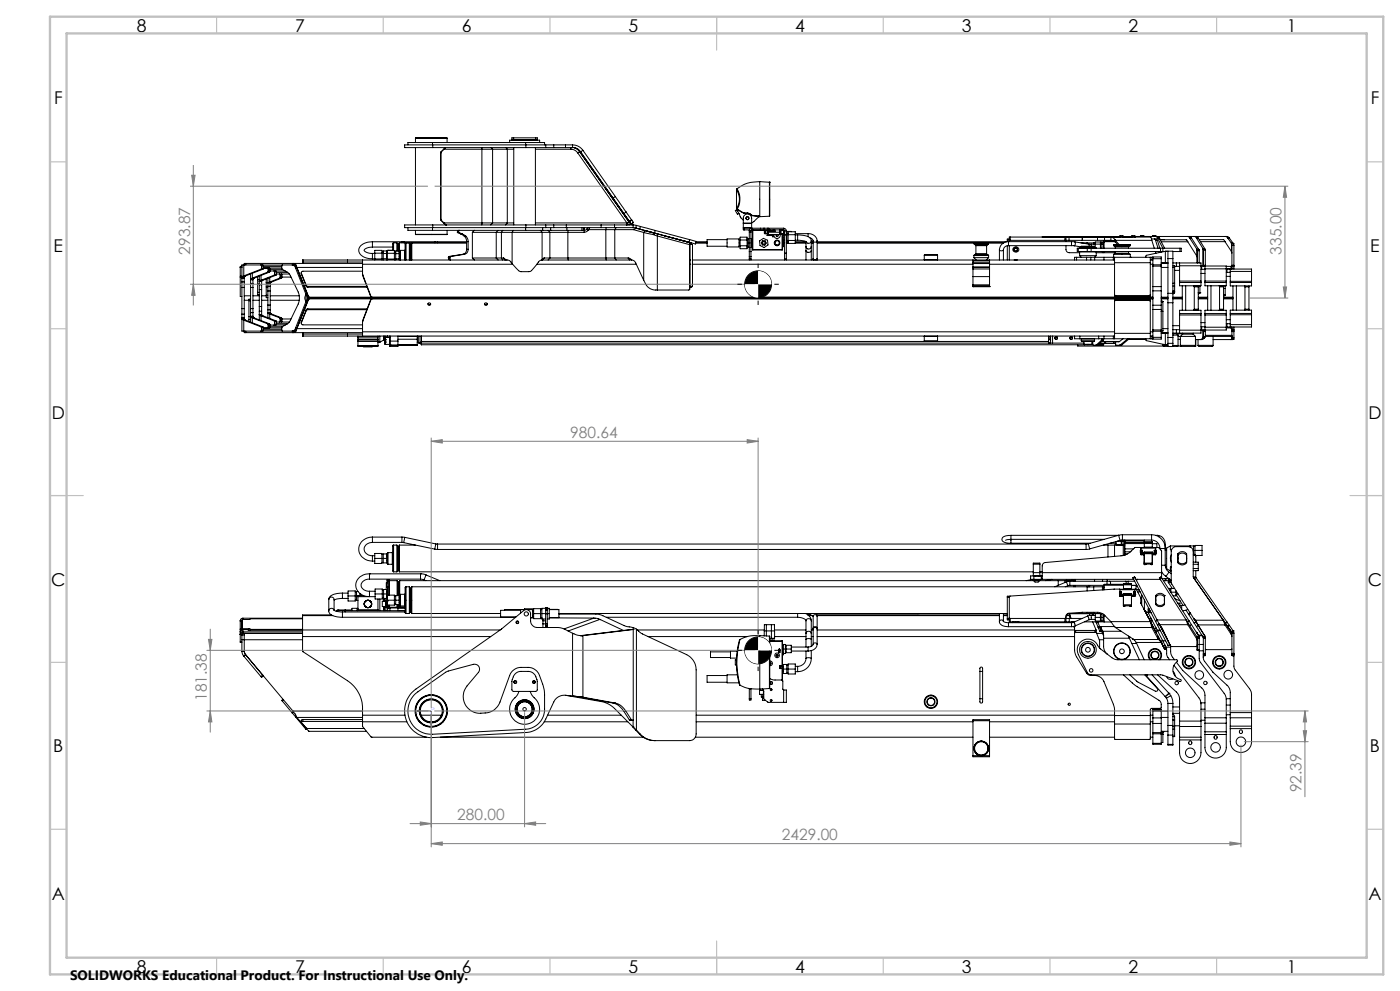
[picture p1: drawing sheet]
<svg xmlns="http://www.w3.org/2000/svg" width="420mm" height="297mm" viewBox="0 0 420 297" stroke-linecap="round" stroke-linejoin="round" font-family="sans-serif">
<defs><g id="words">
<g font-size="5.3">
<text x="41" y="9.5">8</text>
<text x="88.5" y="9.5">7</text>
<text x="138.5" y="9.5">6</text>
<text x="188.5" y="9.5">5</text>
<text x="238.5" y="9.5">4</text>
<text x="288.5" y="9.5">3</text>
<text x="338.5" y="9.5">2</text>
<text x="386" y="9.5">1</text>
<text x="16.2" y="31.2">F</text>
<text x="411.2" y="31.2">F</text>
<text x="16.1" y="75.5">E</text>
<text x="411.1" y="75.5">E</text>
<text x="15.5" y="125.5">D</text>
<text x="410.5" y="125.5">D</text>
<text x="15.4" y="175.5">C</text>
<text x="410.4" y="175.5">C</text>
<text x="16" y="225.5">B</text>
<text x="411" y="225.5">B</text>
<text x="15.5" y="269.7">A</text>
<text x="410.5" y="269.7">A</text>
<text x="41" y="291.5">8</text>
<text x="88.5" y="291.5">7</text>
<text x="138.5" y="291.5">6</text>
<text x="188.5" y="291.5">5</text>
<text x="238.5" y="291.5">4</text>
<text x="288.5" y="291.5">3</text>
<text x="338.5" y="291.5">2</text>
<text x="386" y="291.5">1</text>
</g>
<g font-size="4.7" fill="#808080">
<text x="57" y="76.3" transform="rotate(-90 57 76.3)">293.87</text>
<text x="384.5" y="76.3" transform="rotate(-90 384.5 76.3)">335.00</text>
<text x="171.1" y="131.2">980.64</text>
<text x="62.1" y="210.1" transform="rotate(-90 62.1 210.1)">181.38</text>
<text x="390.5" y="237.5" transform="rotate(-90 390.5 237.5)">92.39</text>
<text x="137.2" y="245.8">280.00</text>
<text x="234.6" y="251.8">2429.00</text>
</g>
<text font-size="4.1" x="21" y="293.7">SOLIDWORKS Educational Product. For Instructional Use Only.</text>
<g font-size="1.1" fill="#00f">
<text x="124.5" y="214">X</text>
<text x="129.4" y="212.8">O</text>
<text x="129.4" y="218.3">Y</text>
</g>
</g></defs>
<g fill="none" stroke="#000" stroke-width=".3">
<path d="M124.6 41.4h9.5M124.6 41.4v1.3M124.6 44.2v23.2M129.8 42.7h-7.4v.7M129.8 42.7v.7M129.8 42.7h27.9M129.8 43.4h-8.4v.8h8.4M129.8 43.4h33.9M129.8 43.4v.8M129.8 44.2h28M132.2 45.8v19.9M132.2 45.8h.1"/>
<path d="M132.4 45.5l-.2 .3M132.4 45.5h.1M132.4 45.5l-.1 .3M133.2 44.7h14.6M133.2 44.7l.4-.5-1.2 1.3M133.2 44.7l-.8 .8M134.1 41.4v1.3M144.6 44.2v22.6M147.3 44.2l.5 .5M147.8 44.7h4.4M147.8 44.7v22.1M151.8 44.2l.4 .5"/>
<path d="M152.2 44.7h1.9M152.2 44.7v22.1M152.9 42.7v-.7h9v.7M153.6 41.9h7.6M154.1 41.3h-.5v.7M154.1 41.3v.7M154.1 41.3h6.6M154.1 44.2v23.2M155.1 41.9v.1M155.6 41.9v.1M157.7 42.7h5.7v.7M157.7 42.7l.1 1.5"/>
<path d="M157.8 44.2h5.9M159.1 41.9v.1M159.6 41.9v.1M160.6 44.2v23.2M160.6 44.7h10.6M160.7 41.3h.5v.7M160.7 41.3v.7M163.7 43.4v.8M163.7 44.2h2.4M163.7 43.4h2.4M166.1 44.2h3.6M166.1 43.4h3.6"/>
<path d="M166.1 43.4v.8M169.7 44.2h2.1M169.7 43.4h2.1M169.7 43.4v.8M171.2 44.7a2.51 2.51 0 0 1 2.1 1.1M171.3 44.2l-.1 .5M171.8 44.2a2.83 2.83 0 0 1 2.4 1.3M171.8 43.4a3.8 3.8 0 0 1 3.1 1.6M171.8 43.4v.8M172.2 44.2l1 .5 .7 .8M172.3 44.2l.9 .5 .7 .8M172.8 44.4l.4 .2 1.3 1.5"/>
<path d="M173.3 45.8l14.8 21M173.9 45.5l-.6 .3M173.9 45.5l15.2 21.4M174.2 45.5l9.7 13.9M174.5 46.1l14.6 20.7M174.5 46.1l-.1 .1M174.9 45l-.7 .5M174.9 45l9.7 13.9M183.9 59.4l3.3 4.6M184.6 58.9l3.2 4.6M184.6 58.9l-.7 .5M220.9 56.9a5 5 0 0 1 .1 5.5"/>
<path d="M220.9 56.9v5.7M221.1 56.6l-.2 .3M221.1 56.6a5.5 5.5 0 0 1 .1 6M227.9 54.4a10 10 0 0 0-6.8 2.2M227.9 54.4l2.9 .2M227.9 54.4v10.5M230.8 54.6v10.2M230.8 54.6h.1M72.6 79.7l-.5 .3M73.1 79.4h15l.7 .5M73.1 79.4h-.5v4M73.1 79.4v3.3"/>
<path d="M73.7 78.9h-.4v.5M73.7 78.9h35.1M73.7 78.9v.5M78.3 79.4l.2 .3M78.5 79.7h.5M78.5 79.7v.7M78.8 79.4l.2 .3M79 79.8h5.5M79 79.7v.7M84.7 79.4l-.2 .2 .1 1.1 1.8 1 .6 .7 2.5 5.1 .3 1.6-.3 2-2.5 5.1-.6 .8-1.8 1-.1 1 .2 .2M87.7 79.4l.7 .4 .3 .5M88.5 79.6h.1"/>
<path d="M88.5 79.1l-.6-.2v.5M88.5 79.1l.2 .2M88.5 79.6l.2 .1M88.5 79.1v.5M88.7 79.3l.4 .8M88.7 79.7l.1 .1M88.7 79.3v.4M90.8 78.3l.1 .2M90.8 78.3v.6M90.9 78.5h.1M90.9 77.9l-.1 .4M90.9 77.9v.6"/>
<path d="M90.9 77.9h13.3M91 78.5v.4M91 78.5h13.2M104.2 78.5h4.6M104.2 77.9h4.6M104.2 77.9v.6M108.8 79.2v3.3M108.8 77.9v1.3M108.8 79.2h45M111.7 72.5a3.5 3.5 0 0 0-4.1 2.5 3.6 3.6 0 0 0 4.1 2.6M111.7 74a2.19 2.19 0 0 0-2.4 1.1l.7 .6 1.7 .2M111.7 75.9v1.7"/>
<path d="M111.7 72.5v1.5M111.7 75.9h.7M111.7 77.6h.7M111.7 72.5h8.9M111.7 74h6.1M112.4 77.9v-2.9h2.2v2.9M112.4 77.6h2.2M112.4 75.9h2.2M114.6 75.6h.4M115 77.9v-2.7h1v2.7M115 76h1M115 77.5h1"/>
<path d="M116 75.4h.2M116.2 77.9v-2.8h2.1v2.8M116.2 77.6h2.1M116.2 75.9h2.1M116.4 75v.1M116.4 75h1.3M116.4 75l-.1 .1M117.7 75v.1M117.8 74.9l-.1 .1M118.1 72.8h-.1a2.18 2.18 0 0 0-.2 1.9v.4M118.1 72.8v2.3M118.1 72.8h1"/>
<path d="M118.3 75.6h.4M118.7 77.9v-2.7h1v2.7M118.7 77.6h1M118.7 76h1M119.1 72.8v2.4M119.1 72.8l.2 .4M119.3 73.2v2M119.3 73.2h.3M119.6 73.2v2M119.7 75.4h.3M119.8 72.8v2.6M119.8 72.8l-.2 .4"/>
<path d="M119.8 72.8h20.2M120.1 75v2.9M120.1 75l-.1 2.9M120.1 75h1.4M120.6 72.5h.6M120.6 72.5v.3M121.2 72.5l-.1 .3M121.2 72.5h9.4M121.5 75v2.9M121.5 77.9v-4.9l.3-.2v5.1M121.5 75h.1M122.4 68.2v.8h7.4"/>
<path d="M123 73.2l-.2-.4v5.1M123 73.2v4.7M123 73.2h.3M123.3 73.2v4.7M123.3 73.2l.2-.4v5.1M124.6 70.2h9.5M124.6 69v1.2M129.8 68.2v.8M129.8 69h27.9M129.8 67.4h-8.4v.8h8.4M129.8 68.2h33.9M129.8 67.4v.8"/>
<path d="M129.8 67.4h28M130.6 72.5h.7M130.6 72.5l-.1 .3M131.3 72.5v.3M132.2 65.7l.2 .4M132.2 65.7h.1M132.3 65.7l.1 .4M132.4 66.1h.1M132.4 66.1l1.2 1.2M132.4 66.1l.8 .7M133.2 66.8h11.4M133.2 66.8l.4 .5"/>
<path d="M133.6 67.3h.1M133.6 67.3l.3 .1zM134.1 69v1.2M134.5 77.2h.5M134.5 77.2l.2 .4M134.7 77.6l.3 .3M134.7 77.6h.3M134.7 76.9l-.2 .3M134.7 76.9h.5M135 77.6l.1 .3M135 77.2v.4M135.2 76.9l-.2 .3"/>
<path d="M137.2 69.4l.1 .3M137.2 69.4h.4M137.3 69.7h.4M137.3 69.7l.9 .4M137.3 69.3h.3M137.3 69.3l-.1 .1M137.6 69.4l.1 .3M137.6 69.3v.1M137.7 69l-.4 .3M137.7 69.7l.9 .4M137.8 69l-.2 .3M138.2 70.1l1.1 .7"/>
<path d="M138.2 70.1h.4M138.6 70.1l1.1 .7M138.9 76.2l-4.2 .7M138.9 76.2h.5M139.3 70.8l.6 1.1 .1 2.8M139.3 70.8h.4M139.4 76.2l-4.2 .7M139.7 70.8l.6 .7 .1 .9M140 74.7a1.41 1.41 0 0 1-1.1 1.5M140 74.7h.4M140.4 74.7a1.41 1.41 0 0 1-1 1.5M140.4 72.4l-9.1 .1"/>
<path d="M140.4 72.4v2.3M141.7 77.3l.6 .6M141.7 69.6h7.2M141.7 77.3h7.2M141.7 69.6v7.7M142.4 69l-.7 .6M144.6 66.8h3.2M144.6 66.8l-.1 .6M147.8 66.8h4.4M147.8 66.8l-.6 .6M148.9 69.6h1.5M148.9 77.3h1.5"/>
<path d="M148.9 69.6v7.7M148.9 77.3l.5 .6M149.4 69l-.5 .6M150.4 69.6h3.2M150.4 77.3h.6M150.4 69.6v7.7M150.4 77.3l.4 .6M150.8 69l-.4 .6M151 77.3l.8 .6M151 77.3l.4 .6h-42.6M151.6 77.9h.2M151.8 77.9l1.1 .2 .7 .9"/>
<path d="M152.2 66.8h1.9M152.2 66.8l-.5 .6M153.6 69.6h9M153.6 69.6v9.4M154 69l-.4 .6M157.7 69h5.1M157.8 67.4h5.9M157.8 67.4l-.1 1.6M160.6 66.8h27.5M161.1 79.2h29.8M162.1 69l.5 .6M162.6 77.9l-.9 .4-2.2 2.8-.8 .3-2.7-.1-2.4-2.3"/>
<path d="M162.6 69.6h2.4M162.6 77.9h26.4M162.6 69.6v8.3M162.8 69h2.4M162.8 68.2v.8M163.3 77.3l-.7 .6M163.3 77.3h1.7M163.3 77.3l-.6 .6M163.7 67.4v.8M163.7 68.2h2.4M163.7 67.4h2.4M164.4 69l.6 .6"/>
<path d="M165 69.6h5.4M165 77.3h5.4M165 69.6v7.7M165 77.3l-.6 .6M165.2 69h4.9M165.2 68.2v.8M166.1 68.2h3.8M166.1 67.4h3.8M166.1 67.4v.8M169.9 68.2h10.4M169.9 67.4h10.4M169.9 67.4v.8"/>
<path d="M170.1 69h4.5M170.1 68.2v.8M170.4 69.6h4.8M170.4 77.3h11.4M170.4 69.6v7.7M170.4 77.3l.1 .6M170.5 69l-.1 .6M174.6 69h.6M174.6 68.2v.8M175.2 69h.1M175.2 68.2v.8M175.3 68.2v.8"/>
<path d="M175.3 69l-.1 .6M176.1 68.6l.8-.4-.1 .6M176.1 68.6l-.8 .4M176.1 68.6l.4 .4M176.5 69l-.6 .5-.7 .1M176.8 68.8l-.3 .2M176.8 68.8h5M180.3 68.2h4.1M180.3 67.4h4.1M180.3 67.4v.8M181.8 68.8h2.6M181.8 77.3h2.6"/>
<path d="M181.8 68.8v8.5M181.8 77.3l.1 .6M181.9 68.2l-.1 .6M184.4 68.2h5.7M184.4 67.4h5.5M184.4 67.4v.8M184.4 77.3h4.1M184.4 68.8v8.5M184.4 68.8h5.6M184.4 77.3l.5 .6M184.9 68.2l-.5 .6M187.2 64l1.6 2.3"/>
<path d="M187.8 63.5l-.6 .5M187.8 63.5l1.6 2.4M188.1 66.8l.1 .1M188.1 67.3l-.2 .1M188.1 67.3h.1M188.2 67.3l-.3 .1M188.2 66.9l-.1 .4M188.5 77.3l.4 .1 .6 .5M188.5 77.3l.4 .6M188.5 66.6l-.3 .3M188.5 66.6h.1M188.5 66.2v.4"/>
<path d="M188.5 66.2h.1M188.6 66.2v.4M188.6 66.6l-.4 .7M188.8 66.3l.1 .1M188.9 66.4l.4 .7M189.1 66.9l-.2 .4h-.8M189.1 66.8v.5M189.1 66.8v.1M189.2 77.9h.3M189.4 65.9l.1 .1M189.4 65.9l-.6 .4M189.5 77.9l.7 .3 .5 .6 2.4 5.2"/>
<path d="M189.5 66l-.6 .4M189.5 66l.4 .7M189.9 67.4l1 .2M189.9 67.4v.8l.8 .1M189.9 66.7l-.2 .5-.2 .1-.2-.2M189.9 66.7l-.6 .4M190 68.8l3.1 .9M190.7 68.3l.1 .1-.8 .4M190.7 68.3l2.8 .8M190.9 67.6l1.2 .3M190.9 67.6l-.2 .7M192.1 67.9l-.2 .7 4.5 1.2"/>
<path d="M192.1 67.9l4.5 1.2M193.1 69.7l3.1 .6M193.1 69.7v14.3M193.5 69.1l1.3 .3M193.5 69.1h.1M193.5 69.1l1.1 .3M193.5 69.1l-.4 .6M194.6 69.4l1.2 .3M194.6 69.4h.2M194.8 69.4l1 .3M195.8 69.7l.2 .1M195.8 69.7h.1"/>
<path d="M195.8 69.7l1.4 .4M196 69.8l1.2 .3M196 69.8l.2 .5M196.2 70.3l1 .4M196.4 69.8l10.3 2.8M196.6 69.1l-.2 .7M196.6 69.1l10.3 2.7M197.2 70.1l9.6 2.6 .1 .2v13.8l-.2 .2h-9.5M197.2 70.1h.1M197.2 70.7l9.7 2.6M197.2 70.7v16.2M199.3 70.7l6 1.5"/>
<path d="M203.3 71.7l1.9 .5M205.2 72.2h.1M205.2 72.2l.3 .1M205.3 72.2l.1 .1M205.4 72.3l.7 .2M206 72.5h.2M206.8 72.7l.3 .1M206.9 71.8l1.9 .6-.2 .7-1.9-.5M206.9 72.8h.5M206.9 72.8h.3M206.9 71.8l-.2 .8M206.9 77.9h.1"/>
<path d="M206.9 72.8v.3h.5M206.9 72.8h.1M206.9 79.2h.1M207.2 72.8l.2 .3M207.4 73.1l.4 .3-.1 12.4M207.8 77.9h126.6M207.8 79.2h84.1M208.7 72.8h3.4M208.8 72.5h3.3M218.1 71.6h3.6v2.4h-3.6zM218.1 71.8h-6v2h6M220.9 62.6v.2"/>
<path d="M220.9 62.7l.1 .1M220.9 62.7h.1M220.9 62.6l.1 .1M221 62.8l.1 .1M221 62.7v.2M221 62.4l.2 .2M221 62.4v.3M221 62.9h.3M221 62.9h.1M221 62.9l-.4 .2 .6 1.1 .5-.2M221.1 62.9l.2 .4M221.2 62.6l2.1 1.3"/>
<path d="M221.2 62.6l.1 .3M221.3 62.9l2 1.1M221.3 63.3l.8 1.8 .9 .9M221.3 62.9v.4M221.7 71.8h.3M221.7 73.9h.3M221.7 71.9h2.4M221.7 73.7h.3M222 73.7h2.1M222 71.1h2.1v3.4h-2.1zM223 66.8v-1.4a1.25 1.25 0 0 1 1.2-1.3 1.25 1.25 0 0 1 1.3 1.3v1.4M223 66.8v.2"/>
<path d="M223 68.2v.2M223 68.4v.5h.3M223 68.4h.3M223 66.8h2.5M223 67v1.2M223 67h2.5M223 68.2h2.5M223.3 64h.1M223.3 68.4h2M223.3 68.9h1.5M223.3 68.4v.5M223.3 63.9h.9"/>
<path d="M223.3 63.9h.1M223.3 63.9v.1M223.4 63.9h.8M223.4 63.9v.1M223.4 64h.8M224.1 74h.3M224.1 71.6h.3M224.1 71.5h.3M224.1 74.1h.3M224.2 63.9l1.2 .4M224.2 63.9h.1M224.2 63.9l1.1 .4"/>
<path d="M224.2 64l1 .4M224.2 63.9v.1M224.4 72.8h.4M224.8 75.4v1.5M224.8 77.6v.3M224.8 69.2v.4M224.8 69v.2M224.8 69.6v5.8M224.8 76.9v.7M224.8 69.2h.5M224.8 71.5h-.4v2.7h.4M224.8 69.6h.5"/>
<path d="M224.8 77.6h.5M224.8 75.4h.5M224.8 76.9h.5M224.8 69l.5 .1M225.2 64.4l.2 .2M225.3 64.3h.1M225.3 64.3l-.1 .1M225.3 75.4v1.5M225.3 77.6v.3M225.3 69.2v.4M225.3 69.1v.1M225.3 69.6v5.8"/>
<path d="M225.3 76.9v.7M225.3 72.8h.1M225.3 74.2h.4M225.3 71.5h.4M225.3 64.3l.2 .2M225.3 68.4h.3M225.3 68.4h.1M225.4 64.3l.1 .2M225.4 64.6h.1M225.4 71.5v2.7M225.5 64.5h.1M225.5 64.5l-.1 .1"/>
<path d="M225.5 66.8v.2M225.5 68.2v.2M225.5 64.6l2.1 .2M225.5 67v1.2M225.5 64.5l2.3 .3M225.5 64.5v.1M225.6 68.9l-.3 .2M225.6 68.4l-.5 .2-.3 .4M225.6 68.4h2.5M225.6 68.9h2.5M225.6 68.4v.5M225.7 69h4.7v1.1"/>
<path d="M225.7 74.8h9M225.7 69l.1 5.9M225.7 69v5.8M225.7 74.8l.1 .1M225.8 74.9h8.8M227.6 64.9l-1.6 1.6-.5 .2M227.6 64.9h.3M227.6 64.8v.1M227.8 64.8l-.2 .1M227.8 64.8h.1M227.8 64.8h-.2M227.9 72.2l1.1-.8 1.3 .6 .1 1.4-1.2 .8-1.2-.6z"/>
<path d="M228.1 68.9h1M228.1 68.4h1M228.1 68.4v.5M228.8 72.1l.8 .1 .3 .6-.5 .7-.7-.1-.3-.7zM229.1 68.9h.2M229.1 68.4h.2M229.1 68.4v.5M229.3 68.4h1M229.3 68.9h1M229.3 68.4v.5M229.5 69.1v1M229.5 69.1l-.2 .1v.8l.2 .1"/>
<path d="M229.6 69.2h.7M229.6 70h.5M230.3 69v1.1l.1-.1M230.3 69.8l-.1 .8h1.4l.2 .4 .3-.1-.3-.5h-1.4v-.3M230.3 68.9h4.8M230.3 68.4h.3M230.3 68.4v.5M230.4 69.1h.1M230.4 69.6v.7h3.5M230.4 68.9v.7M230.4 69.6h3.5M230.5 69.2l2 .1"/>
<path d="M230.5 69.2h.1M230.5 68.9v.3M230.6 69.2h.5M230.6 68.4v.8M230.6 68.4h4.5M230.8 64.8l-2.9 .1M231.1 69.2h.5M231.1 68.9v.3M231.2 70.3l.1 .1M231.5 70.3v.1M231.6 69.2h.5M231.6 68.9v.3"/>
<path d="M232.1 69.2h.1M232.1 68.9v.3M232.2 69.2h.1M232.2 68.9v.3M232.3 69.2h.1M232.3 68.9v.3M232.3 69.2l.2 .1M232.5 72.4l.6-.4 .7 .4v.8l-.6 .4-.7-.4zM232.5 68.9v.4M232.5 72.5v.3M232.6 73.2l.3 .2M232.9 70.3l-.1 .4 .3 .2 .3-.2-.1-.4"/>
<path d="M233 72.1h.1M233 72.1l-.2 .1M233.5 72.2l.2 .2M233.5 73.3l-.3 .2M233.8 72.7v.4M233.9 69.6h.2M233.9 69.6v.7M233.9 68.9v.7M234 70.2a.96 .96 0 0 1-.8 1.3 .96 .96 0 0 1-1-1.2M234.1 68.9l.2 .2M234.1 70.2l-.2 .1M234.1 69.6v.4"/>
<path d="M234.1 70v.2M234.1 68.9v.7M234.1 69h.6M234.2 70.1l-.1 .1M234.2 70.1h.1M234.2 70.1h.9M234.3 69.1v.8M234.3 69.9l-.2 .1M234.3 69.9l-.1 .2M234.3 69.1h.1M234.3 69.1h.8M234.6 70.1v4.8"/>
<path d="M234.7 69l-.1 .1M234.7 69v.1M234.7 70.1v4.7M234.7 73.7h.3M234.7 72.6h.3M234.7 73.4h.3M234.7 74.8l-.1 .1M235 73.7v.2h-.3M235 72.8v.6M235 70.1v2.7M235 73.4v.3M235 72.8h.4"/>
<path d="M235 72h.4M235 70.4h1M235.1 69.1l.2 .5M235.1 68.9l.3 .3M235.1 68.4l.6 .2 .2 .6M235.1 69.1v1M235.1 68.4v.5M235.3 69.6l-.2 .5M235.3 69.6h.1M235.3 69l-.3 .1M235.4 70.3v5.5M235.4 75.8v.2"/>
<path d="M235.4 77.6v.3M235.4 76h.5M235.4 69.2h.5M235.4 70.3h.5M235.4 77.6h.5M235.4 69.2v1.1M235.4 76v1.6M235.4 75.8h.5M235.9 70.3v5.5M235.9 75.8v.2M235.9 77.6v.3M235.9 69.6l.1 3.2"/>
<path d="M235.9 69.4l1.5 .1M235.9 69.2v1.1M235.9 76v1.6M235.9 72.8h.5M235.9 72h.1M236 72.4h.4M236 70h.4M236.4 69.5h2.2v3.5h-2.2zM236.4 72.1h2.2M236.4 70.3h2.2M238.6 72.8h3.2M238.6 70h3.8"/>
<path d="M238.6 72h.7M238.6 70.4h.7M239.3 72l2.6 .5M239.3 70.4a4.4 4.4 0 0 1 4 1.4l.1 .3M239.3 70.4v1.6M241.8 73.9v1.3M241.8 73.9a.79 .79 0 0 0 .8 .7 .79 .79 0 0 0 .8-.7M241.8 75.2l.7 .4h.5l.4-.4M241.8 72.4v1.5M241.8 75.2v2.7M242.4 70l1.4 .3a2.28 2.28 0 0 1 1.3 1.9M242.4 70v.9"/>
<path d="M243 71.3l.6 .3 .3 .6M243.4 73.9v1.3M243.4 72.1a.81 .81 0 0 1-.7 .8 .81 .81 0 0 1-.9-.5l-3.2 .1M243.4 72.1v1.8M243.4 75.2v2.7M243.4 72.5h.5M243.4 72.8h.5M243.9 77.5v.2M243.9 72.2l.6 .4 .6-.4M243.9 77.5l.6 .4 .6-.4M243.9 77.7l.1 .2M243.9 72.2v5.3"/>
<path d="M243.9 77.7v.2M245.1 77.5v.2M245.1 77.7l-.1 .2M245.1 72.2v5.3M245.1 77.7v.2M245.1 72.5h56.9M245.1 72.8h56.1M277.3 76.5l.1-.2h3.7l.2 .2M277.3 77.9h.1M277.3 76.5h4M277.3 77.9h4M277.3 76.5v1.4"/>
<path d="M281.3 77.9h-.1M281.3 76.5v1.4M291.9 77.9v.3M291.9 78.7v.3M291.9 78.2v.5M291.9 79v1M291.9 78.7h5M291.9 79h5M291.9 78.2h5M292.2 77.2h4.4M292.2 76.6h4.4M292.2 76.6v.6"/>
<path d="M292.2 77.2l.7 .7M292.2 76.5v.1M292.2 76.5h4.3M292.3 73h4.2M292.3 73.2h.1M292.3 73.2h4.2M292.3 73v.2M292.3 73.2l.4 .2M292.7 73.4l.1 .2M292.7 76.2h3.4M292.7 73.4h3.4M292.7 76.2l-.5 .3"/>
<path d="M292.8 76.1l-.1 .1M292.8 73.6h3.2M292.8 76.1h3.2M292.8 73.6v2.5M296 76.1l.1 .1M296 73.6v2.5M296.1 73.4l-.1 .2M296.1 76.2l.4 .3M296.4 73.2h.1M296.4 73.2l-.3 .2M296.5 73v.2M296.5 76.5l.1 .1"/>
<path d="M296.6 76.6v.6M296.6 77.2l-.7 .7M296.9 77.9v.3M296.9 78.7v.3M296.9 78.2v.5M296.9 79v1M296.9 79.2h37.5M299.8 74.9l.5 .3 .7-.3M299.8 74.9v3M301 74.9v3M302.2 71.9v.5M302.2 73.7v4.2"/>
<path d="M302.2 71.9h.6M302.5 72.4a2.57 2.57 0 0 0-2.7 2.5M302.5 73.6h-.1a1.38 1.38 0 0 0-1.4 1.3M302.5 72.4v1.2M302.5 72.4h19M302.5 73.6h19M302.8 71.6h-.6v.3M302.8 71.6v.3M302.8 72h.3M302.8 71.9v.5M302.8 73.6v4.3M303.1 72l-.3 .3"/>
<path d="M303.1 71h42.1l.3 1M303.1 71h-.3v.6M303.1 71v1M303.1 72h16.4M304.1 74.2a.86 .86 0 0 1 1.3 0 .86 .86 0 0 1 0 1.2 .86 .86 0 0 1-1.3-.1 .71 .71 0 0 1 0-1.1zM304.2 77.9h1M304.5 77.9h.4M312.7 71h.1M319.5 72l.3 .4M319.5 72h.3M319.8 73.6v1.2a.96 .96 0 0 0 1 .9h3.1M319.8 71h-.3v1"/>
<path d="M319.8 72h.9M319.8 71h.9v1M319.8 71v1M320.7 72h8.5M321.5 72.4l.9 .1M321.5 73.6l.8 .1M321.5 72.4v1.2M322.3 73.7l2.1 .3M322.4 72.5l.2 .7-.3 .5M322.4 72.5l4.2 .7M323 77.1h-.6v.8M323 77.1h3"/>
<path d="M323 77.1v.8M323.5 74.4h-.3v1h.3M323.5 75.4h2.7M323.5 74.4h2.7M323.5 74.4v1M323.9 75.5h5M323.9 74.4h5M323.9 76.6h5M323.9 75.5v1.1M323.9 76.6l.5 .5M324.3 72.8h1.8v.3M324.4 75.4h-.1"/>
<path d="M324.4 73.9h4M324.4 74.3h4M324.4 73.9v.1M324.5 74v.2M324.7 71v1zM326 77.1h1.2M326 77.1v.8M326.1 72.8h2M326.2 75.4h1.1M326.2 74.4h1.1M326.2 74.4v1M326.6 73.2h.8"/>
<path d="M326.6 73.2l.1 .6M327.2 77.1h1.2M327.2 77.1v.8M327.3 75.4h20.9M327.3 74.4h20.9M327.3 74.4v1M327.4 73.2v.6M328.3 74v.2M328.4 75.4h.1M328.4 73.9l-4 .1M328.4 77.1h2.8M328.4 77.1v.8"/>
<path d="M328.6 72.8h-.5v.4M328.6 74.3v-1.8h1.5v1.9M328.9 75.5v1.1M328.9 76.6l-.5 .5M328.9 75.7h5.7M329.2 72h2.2M329.2 72v-1h2.2v1M330.1 72.8h.2M330.1 73.2h-2.7M330.1 72.9h.2M330.3 74.4v-1.9h.6v1.9M330.3 73.2h.6"/>
<path d="M330.7 75.4v.3M330.9 72.7h.3M331.1 75.4v.3M331.2 77.1v.8M331.2 77.1h2.8M331.2 72.4v2M331.2 75.4v.3M331.2 72.3v.1M331.2 72.2v.1M331.2 72.4h3.3M331.2 72.3h3.1M331.2 72.2h2.9"/>
<path d="M331.4 72h1.9M333.3 72l1.2 .4M334 72.2h-2.8M334 77.1h.4M334 77.1v.8M334.1 73.4h5M334.1 73.6h5M334.1 76.2h5M334.1 73.6l.4 .3M334.1 73.4v.2M334.1 76.2v.9M334.4 78.7v9.9l.3 .3"/>
<path d="M334.4 77.1v1.6M334.4 78.7h10.7M334.4 77.1h10.7M334.5 71.8l-.6-.6-.6-.2v1M334.5 71.8l.1 .2M334.5 72.4l.1 .1M334.5 71.8v.6M334.5 73.9h.1M334.5 73.9h4.1M334.5 75.9h4.1M334.5 75.9l-.4 .3M334.6 75.9h-.1"/>
<path d="M334.6 73.9h4M334.6 75.9h4M334.6 73.9v.5M334.6 75.4v.5M334.6 72v.5M334.6 72h10.9M334.6 72.5l.7 .8M334.6 72l1.2 1.3M336 71h.1M336 70.8l-.1 .2M336 70.8v.2M336 71h.9"/>
<path d="M336.1 70.8h-.1M336.1 70.7l-.1 .1M336.1 70.7v.1M336.1 70.8h.7M336.1 70.7h.7M336.8 70.8h.1M336.8 70.7l.1 .1M336.8 70.7v.1M336.9 71h.1M336.9 70.9h.1M336.9 70.8v.2M336.9 70.9h2.6"/>
<path d="M337 70.9v.1M337 70.9l3.5 .1M338.6 75.9h.1M338.6 73.9v.5M338.6 75.4v.5M338.6 73.9h.1M338.6 75.9l.5 .3M339.1 77.1h.1M339.1 73.6l-.5 .3M339.1 73.4v.2M339.1 76.2v.9M339.4 71h.1"/>
<path d="M339.4 70.9h.1M339.4 70.9v.1M339.5 70.8v.2M339.6 70.8h-.1M339.6 70.7l-.1 .1M339.6 70.7v.1M339.6 70.8h.8M339.6 70.7h.8M340.4 70.8h.1M340.4 70.7l.1 .1M340.4 70.7v.1M340.5 70.8v.2"/>
<path d="M340.5 70.8h.1M340.6 70.9h6.7l.5 .5M342.2 70.8l-.1 .1M342.2 70.8v.1M342.3 70.8h-.1M342.3 70.7l-.1 .1M342.3 70.7v.1M342.3 70.8h.8M342.3 70.7h.8M343.1 70.8h.1M343.1 70.7l.1 .1M343.1 70.7v.1"/>
<path d="M343.2 70.8v.1M345.1 78.7v10l-.3 .2M345.1 77.1v1.6M345.1 77.1h.5M345.1 77.9h.8M345.1 79.2h.8M345.4 71.6h1.5l.3 .5M345.5 72l.8 2.4M345.6 77.1v.8M345.6 77.1h.3M345.8 70.8v.1M345.9 70.8h-.1"/>
<path d="M345.9 70.7l-.1 .1M345.9 70.8l1 .1M345.9 79.4v.4M345.9 77.5v-.5h2.5v.5M345.9 70.7v.1M345.9 77.5v1.9M345.9 79.8v6.1M345.9 77.5h2.5M345.9 70.7h.7M345.9 79.8h2.5M345.9 79.4h2.5M346.3 71.6l.4 .5"/>
<path d="M346.6 75.4l.2 .5M346.6 70.7l.1 .1M346.7 70.9l.6 .5M346.7 72.1l.7 2.3M346.7 72.1h.5M346.7 70.8v.1M347.2 72.1l.7 2.3M347.3 71.4h.5M347.3 71.4l1.6 3M347.5 71h.3M347.7 75.4l.1 .3M347.8 71.4l1.6 3"/>
<path d="M348.2 75.4h.7M348.2 74.4h.7M348.2 74.4v1M348.3 75.4v.2M348.4 79.4v.4M348.4 77.5v1.9M348.4 79.8v6.1M348.4 72.5h7.9M348.4 78.8h2M348.4 78.8h1.2M348.4 78.9h2M348.5 78.8h-.1"/>
<path d="M348.9 74.4v1M348.9 75.4h.3M348.9 74.4h5.1M349.3 71.8h-1.2l7.7 .1 .5 .6M349.3 71.8v.1M349.5 78.8h.1M349.6 75.3l-5.7 1.2-.2 .6M349.6 75.3h.1M349.6 78.8h.8M349.6 75.3v3.5M350 78.8h.1M350.4 75.3v2.2"/>
<path d="M350.4 75.3h1.5v2.2M350.4 75.3h-.8M350.4 77.5v10.4M350.4 77.5h1.5M351.9 79.7h.5v.4M351.9 77.5v10.4M351.9 78.8h1M351.9 75.4h2.1M352.4 79.8h1.5M352.9 78.8h1M352.9 78.8v1M353.9 78.8h6.4v.9"/>
<path d="M353.9 78.8v.9M353.9 79.7v4.5M353.9 79.7h6.4M354 74.4h.4v1h-.4M354 74.4v1M356.2 70.9l.7 .4M356.3 72.5l2.8 4.3M356.7 70.9l.7 .4M356.9 71.3h.5M356.9 71.3l2.2 3.4M357.4 71.3l2.2 3.4M358.2 70.9l.8 .5"/>
<path d="M358.8 70.9l.7 .5M359 71.4l1.9 3.1M359 71.4h.5M359.1 76.8l.1 .3M359.1 74.7v2.1M359.1 74.7l.1 .2M359.1 74.7h.5M359.2 74.9v3.9l.6-.1M359.2 74.9h.5M359.2 75.1h.6M359.5 71.4l1.9 3.1M359.6 74.7l.1 .2"/>
<path d="M359.7 74.9v.1M359.7 75l.1 .1M359.8 71.8h7.2l.5 .6M359.8 78.7v.1M359.8 75.1v3.6M360.1 72.4h7.4M360.3 79.7v4.5M360.3 79.7h.2M360.5 79.7h1M360.5 79.7v1M360.9 74.5l.1 .4M360.9 74.5h.5"/>
<path d="M360.9 74.5v5.2M361 79.6v.1M361 79.5v.1M361 74.9v4.6M361 79.6h.6M361 79.5h.6M361 74.9h.6M361.4 74.5l.2 .4M361.5 79.7v.9M361.5 79.7h6.4v4.5M361.6 79.6v.1M361.6 79.5v.1"/>
<path d="M361.6 74.9v4.6M367.5 72.4l2.1 3.5M367.6 70.9l.7 .4M367.9 79.8h1.4M368.3 71.3l1.1 1.5M368.3 71.3h.5M368.8 71.3l-.6-.4h-20.3l-.1 .4 .2 .5M368.8 71.3l1.1 1.5M369.3 79.8v.7M369.4 72.8l.1 .2M369.4 72.8h.5M369.5 73l.1 .5"/>
<path d="M369.5 73h.1M369.5 73h.5M369.5 73v2.4M369.6 79.6v.3M369.6 79.5v.1M369.6 79.6l-.3 .2M369.6 73.5v6M369.6 79.9v.7M369.6 79.6h.6M369.6 79.5h.6M369.6 79.9h.6M369.6 73.5h.6"/>
<path d="M369.9 72.8l.1 .2M370 73l.2 .5M370 73h.1M370.2 79.6v.3M370.2 79.5v.1M370.2 73.5v6M370.2 79.9v.7M72.1 82.8v.3M72.1 80l.5 .1M72.1 80v2.8M72.1 83.1v5.8h.5M72.1 82.8h.5"/>
<path d="M72.1 83.1h.5M72.1 80h.5M72.6 95.2v4h.5M72.6 83.4v1.1M72.6 94.2v1M72.6 86.1v6.4M72.6 84.5v1.6M72.6 92.5v1.7M72.6 95.2h.7M72.6 94.2h.7M72.6 86.1h.7M72.6 92.5h.7"/>
<path d="M72.6 83.4h.7M72.6 84.5h.7M73.1 82.7l-.5 .3h.7M73.1 96v3.2M73.1 96l5.2 2M73.1 82.7h.6M73.1 96h.6M73.3 95.6h-.7l.5 .4M73.3 95.6l.4 .4M73.3 83.4v1.1M73.3 94.2v1M73.3 86.1v6.4"/>
<path d="M73.3 99.2v.5h.4M73.3 83v.4M73.3 84.5v1.6M73.3 92.5v1.7M73.3 95.2v.4M73.3 90h1.4M73.3 88.6h1.9M73.7 82.7l-.4 .3M73.7 96l5.2 2M73.7 99.7h35.1M73.7 99.2v.5M74.7 94.9v.8"/>
<path d="M74.7 95.7h.5M74.7 94.9h.5M74.7 90.1v4.8M74.7 95.7v.6M74.7 90.1h.5M75.2 89.7h-.5v.4M75.2 83.9v1M75.2 93.7v1.1M75.2 86.1v6.4M75.2 82.1v1.8M75.2 84.9v1.2M75.2 92.5v1.2"/>
<path d="M75.2 94.8v1.7M75.2 83.9h.7M75.2 84.9h.7M75.2 93.7h.7M75.2 94.8h.7M75.2 86.1h.7M75.2 92.5h.7M75.7 83.4l-.5 .3h.7M75.7 83.4h.5M75.7 95.3h.5M75.7 95.3l4.6 1.7M75.7 81.9v1.5"/>
<path d="M75.7 95.3v1.4M75.9 95h-.7l.5 .3M75.9 95l.3 .3M75.9 83.9v1M75.9 93.7v1.1M75.9 86.1v6.4M75.9 83.7v.2M75.9 84.9v1.2M75.9 92.5v1.2M75.9 94.8v.2M75.9 90h1.9M75.9 88.6h1.9"/>
<path d="M76.2 83.4l-.3 .3M76.2 95.3l4.6 1.7M77.3 83.8v1.3M77.3 87.6v.7h.5M77.3 85.1h.5M77.3 83.8h.5M77.3 82.9v.9M77.3 85.1v2.5M77.3 87.6h.5M77.8 84.3v1.1M77.8 93.3v1M77.8 86.8v5.1"/>
<path d="M77.8 93.3h.7M77.8 82.8v1.5M77.8 85.4v1.4M77.8 91.9v1.4M77.8 94.3v1.6M77.8 84.3h.7M77.8 94.3h.7M77.8 85.4h.7M77.8 86.8h.7M77.8 91.9h.7M78.3 84l-.5 .3h.7M78.3 98l.2 .2"/>
<path d="M78.3 94.6l3.9 1.6M78.3 84h.5M78.3 94.6h.5M78.3 98h.6M78.3 80.7h.6M78.3 80.7l-5.2 2M78.3 82.5v1.5M78.3 94.6v1.5M78.5 94.4h-.7l.5 .2M78.5 94.4l.3 .2M78.5 84.3v1.1M78.5 93.3v1"/>
<path d="M78.5 86.8v5.1M78.5 80.4l-.2 .3M78.5 98.9l-.2 .3M78.5 98.2h.5M78.5 98.9h.5M78.5 84.3h.1M78.5 85.4v1.4M78.5 91.9v1.4M78.5 94.3v.1M78.5 98.2v.7M78.5 80.4h.5M78.5 90h1.9"/>
<path d="M78.5 88.6h1.4M78.8 84l-.3 .3M78.8 94.6l4 1.6M78.9 98l.1 .2M78.9 80.7l-5.2 2M79 80.4l-.1 .3M79 98.9l-.2 .3M79 80.3h5.5M79 98.3h5.5M79 98.8h5.5M79 98.2v.7M79.9 84.7v1.3"/>
<path d="M79.9 88.5v.7h.5M79.9 86h.5M79.9 84.7h.5M79.9 83.6v1.1M79.9 86v2.5M79.9 88.5h.5M80.3 80.3l.1 .3M80.3 97l.1 .4M80.3 81.6h.5M80.3 81.6l-4.6 1.8M80.3 97h.5M80.4 93.7l.1 .2"/>
<path d="M80.4 84.9v.9M80.4 92.8v.9M80.4 87.2v4.2M80.4 85.8h.7M80.4 87.2h.7M80.4 83.4v1.5M80.4 85.8v1.4M80.4 91.4v1.4M80.4 93.7v1.5M80.4 84.9h.7M80.4 93.7h.7M80.4 92.8h.7"/>
<path d="M80.4 91.4h.7M80.4 81.3l-.1 .3M80.4 98l-.1 .3M80.4 98h.6M80.4 80.6h.6M80.4 80.6v.7M80.4 97.4v.6M80.4 81.3h.6M80.4 97.4h.6M80.5 84.7l-.1 .2M80.5 84.7h.6M80.5 93.9l.4 .2"/>
<path d="M80.5 93.9h.6M80.8 80.3l.2 .3M80.8 97l.2 .4M80.8 81.6l-4.6 1.8M80.9 84.5l-.4 .2M80.9 94.1l3 1.1M80.9 84.5h.6M80.9 94.1h.6M80.9 83.2v1.3M80.9 94.1v1.3M81 81.3l-.2 .3M81 98l-.2 .3"/>
<path d="M81 81.2h4.6M81 97.9h3.7M81 80.7h3.7M81 80.6v.7M81 97.4v.6M81.1 93.7v.2M81.1 84.9v.9M81.1 92.8v.9M81.1 87.2v4.2M81.1 85.8v1.4M81.1 91.4v1.4M81.1 90h8.7"/>
<path d="M81.1 88.6h8.7M81.1 93.9l.4 .2M81.1 84.7v.2M81.5 84.5l-.4 .2M81.5 94.1l2.9 1.1M82.2 81.2l.2 .3M82.2 96.2l.2 .2M82.2 82.5l-3.9 1.5M82.2 82.5h.6M82.2 96.2h.6M82.4 82.2l-.2 .3M82.4 97.1l-.2 .3"/>
<path d="M82.4 81.5v.7M82.4 96.4v.7M82.4 81.5h.5M82.4 82.2h.5M82.4 97.1h.5M82.4 96.4h.5M82.7 81.2l.2 .3M82.8 96.2l.1 .2M82.8 82.5l-4 1.5M82.9 82.2l-.1 .3M82.9 97.1l-.2 .3M82.9 82.1h3.9"/>
<path d="M82.9 96.5h3.9M82.9 97h3.4M82.9 81.6h3.4M82.9 81.5v.7M82.9 96.4v.7M83.8 82.1l.2 .3M83.9 95.2l.1 .4M83.9 83.4l-3 1.1M83.9 83.4h.5M83.9 95.2h.5M84 83.1l-.1 .3M84 96.2l-.2 .3"/>
<path d="M84 83.1h.6M84 82.4v.7M84 95.6v.6M84 82.4h.6M84 95.6h.6M84 96.2h.6M84.4 82.1l.2 .3M84.4 95.2l.2 .4M84.4 83.4l-2.9 1.1M84.6 83.1l-.2 .3M84.6 96.2l-.2 .3M84.6 82.4v.7"/>
<path d="M84.6 95.6v.6M84.6 83h2.7M84.6 95.6h2.7M85.6 97.4h-4.6M87.9 99.2v.5l.6-.2M88.5 99.1h.1M88.5 99.1v.4M88.7 98.4l-.3 .5-.7 .3M88.7 80.3h.3M88.7 98.4h.3M88.7 80.3l3 7.7M88.7 98.9l.1-.2-.7 .5h-15"/>
<path d="M88.7 98.9v.4M88.7 99.3l-.2 .2M88.7 98.9l-.2 .2M89.1 98.5l-.4 .8M89.1 80.1h19.7M89.1 80.1l3.5 8.8M89.1 80.1l3.5 9M89.1 98.5h19.7M89.6 81.8l2.5 6.2M90.4 81.7v.5M90.4 96.7l.1 .5 .4 .2h17.9M90.4 96.5v.4"/>
<path d="M90.4 81.9v.3M90.4 96.5v.2M90.4 81.9l1.5 3.6M90.4 82.2l1.5 3.6M90.8 99.7v.6M91 99.7v.4M91.7 88.4l-.3 .8 .3 1M91.7 90.2v.4M91.7 88.4h.4M91.7 90.2h.4M91.7 88v.4M91.7 90.6l-3 7.8"/>
<path d="M91.7 88h.4M91.7 90.6h.4M91.9 85.5l.4 .3M91.9 85.8l.4 .3M91.9 93.1l-1.5 3.6M91.9 85.5v.3M91.9 92.8v.3M91.9 92.8l-1.5 3.7M92.1 90.2v.4M92.1 88.4l-.3 .8 .3 1M92.1 88v.4M92.1 90.6l-2.5 6.3"/>
<path d="M92.3 92.8l-.4 .3M92.3 92.6l-.4 .2M92.3 86.1h17.8M92.3 85.8h17.8M92.3 92.8h17.8M92.3 85.8v.3M92.3 92.6v.2M92.3 92.6h17.8M92.4 88.6v1.4M92.6 88.9l.3 .2M92.6 89.1l.1 .2h253.2M92.6 89.7l-3.5 8.8"/>
<path d="M92.6 88.9v.2M92.6 89.5v.2M92.6 89.5l-3.5 9M92.6 89.2v.3M92.9 89.6l-.3 .1M92.9 89.1h18.4M92.9 89.6h18.4M92.9 89.1v.5M93 89.3v.1M93.4 89.3v.1M108.8 81.3h-17.9l-.4 .2-.1 .4M108.8 82.2v.1"/>
<path d="M108.8 99.4v1.3M108.8 99.4h225.6M108.8 96.3v.1M108.8 96.1v3.3M108.8 82.3l2.5 6.6M108.8 82.5l2.5 6.6M108.8 82.3v.2M108.8 96.1v.2M111.3 88.9l.3 .1M111.3 89.1l.3 .2M111.3 89.8l-2.5 6.5M111.3 88.9v.2"/>
<path d="M111.3 89.5v.3M111.3 89.5l-2.5 6.6M111.6 89.6l-.3 .2M111.6 89.4l-.3 .1M111.6 89h234.3M111.6 89.6h234.3M111.6 89v.6M128.4 91a.44 .44 0 0 0 .8 0M145.4 91a.47 .47 0 0 0 .8 0M193.1 84a3.7 3.7 0 0 0 4 2.9h.1M206.9 85.8h.8l-.3 .3h-.5zM291.9 80v.1"/>
<path d="M291.9 80.6v2.3M291.9 85.4v.3M291.9 85.9h.1M291.9 80.1v.5M291.9 82.9v2.5M291.9 85.7v.2M291.9 85.9h5M291.9 80.1h5M291.9 80h5M291.9 80.6h5M291.9 85.4h5M291.9 85.7h5"/>
<path d="M291.9 82.9h5M296.9 80v.1M296.9 80.6v2.3M296.9 85.4v.3M296.9 85.9h.1M296.9 80.1v.5M296.9 82.9v2.5M296.9 85.7v.2M334.4 99.9v1.6M334.4 88.3l.3 .3M334.4 99.9h10.7M334.7 90.1l-.3 .2"/>
<path d="M334.7 89.7l-.3 .3v9.9M334.7 89.7h10.1M334.7 88.6v.3M334.7 89.7v.4M334.7 90.1h10.1M334.7 88.6h10.1M334.7 88.9h10.1M344.8 90.1l.3 .2M344.8 89.7l.3 .2v10M344.8 88.6v.3M344.8 89.7v.4M345.1 99.9v1.6"/>
<path d="M345.1 88.3l-.3 .3M345.1 99.4h.8M345.9 89.4h-253.2l-.1 .1M345.9 91.5v1.2M345.9 85.9v1.3M345.9 98.9v.4M345.9 87.2v4.3M345.9 92.7v6.2M345.9 99.3v1.8M345.9 85.9h2.5M345.9 92.7h2.5M345.9 91.5h2.5"/>
<path d="M345.9 87.2h2.5M345.9 98.9h2.5M345.9 99.3h2.5M348.4 90.1l.5 .3M348.4 99.1v.1M348.4 91.5v1.2M348.4 85.9v1.3M348.4 87.2v4.3M348.4 92.7v6.4M348.4 99.2v1.9M348.4 89.3h2M348.4 80.1h2"/>
<path d="M348.4 90.4h.5M348.4 93.3h.5M348.4 99.1h.5M348.4 89.1h2M348.4 89.4h2M348.4 89.6h2M348.4 99.8h2M348.4 99.9h1.2M348.4 99.7h2M348.4 99.8l.1 .1M348.9 99.1v.1h-.5M348.9 90.4v8.7"/>
<path d="M348.9 98.5h1.5M349.4 99.8v.1M349.6 99.9h.8M349.6 99.9v3.4M350.4 87.9v2.8M350.4 90.7v12.2M350.4 90.7h1.5M350.4 87.9h1.5M351.9 87.2h.5l-.5 .1M351.9 99.8h2M351.9 87.9v2.8M351.9 90.7v12.2"/>
<path d="M351.9 89.3h2.8M351.9 87.7h.5M351.9 84.9h.5M351.9 85.7h.5M351.9 80.1h.5M351.9 89.1h2.8M351.9 89.4h2.8M351.9 89.6h2.8M351.9 98.8h2M351.9 97.6h2M352.4 84.9v.8M352.4 87.7l-.5 .4"/>
<path d="M352.4 80.1v4.8M352.4 85.7v2M352.4 81h1.5M352.9 98.8l.1 1.2h1.6M353.9 94v-1h6.4v1M353.9 94h6.4M353.9 94v.4M353.9 99v.8M353.9 84.7h6.4M353.9 84.7v1h6.4v-1M353.9 84.2v.5M353.9 94.4v4.6"/>
<path d="M353.9 94.4h6.4M353.9 84.2h6.4M354.5 100l.2 .2M354.7 85.7v7.3M354.8 99.8v.4M355.7 85.7v7.3M358 99.8v.4M358.1 85.7l.2 .2M358.3 92.7l-.2 .3M358.3 92.7v.3M358.3 85.7v.3M358.3 85.7h.1"/>
<path d="M358.3 86h1.2M358.3 92.7h1.2M358.3 93h1.2M358.3 85.7h1.2M358.3 86v6.7M358.3 93h.1M359.5 92.7v.3M359.5 85.7v.3M359.5 85.7h.1M359.5 86v6.7M359.5 93h.1M359.5 89.3h2.8"/>
<path d="M359.5 85.8h.5M359.5 87.7h.5M359.5 87.8h.5M359.5 89.1h2.8M359.5 89.4h2.8M359.5 89.6h2.8M360 85.7v.1M360 87.7v.1M360 87.8h.1M360 87.8l-.5 .3M360 85.8v1.9M360.3 94v.4"/>
<path d="M360.3 94.4v5.4h-6.4M360.3 84.2v.5M360.3 97.9h1.2M360.3 80.7h1.2M360.3 81.9h1.2M360.3 96.7h1.2M360.5 98.9h1M360.5 98.9l-6.6 .1M360.5 97.9v1M360.9 98.9v2.3M361 98.9v.1M361 99v.4"/>
<path d="M361 99.4v1.5M361 99h.6M361 99.4h.6M361.5 94h6.4M361.5 94v-1h6.4v1M361.5 94v.4M361.5 98.1v.8M361.5 84.7h6.4M361.5 84.7v1h6.4v-1M361.5 84.2v.5M361.5 80.6v3.6M361.5 94.4v3.7"/>
<path d="M361.5 94.4h6.4M361.5 98.1h6.4M361.5 84.2h6.4M361.6 98.9v.1M361.6 99v.4M361.6 99.4v1.5M362.3 85.7v7.3M363.3 85.7v7.3M365.7 85.7l.2 .2M365.9 92.7l-.2 .3M365.9 92.7v.3M365.9 85.7v.3"/>
<path d="M365.9 85.7h.1M365.9 86h1.2M365.9 92.7h1.2M365.9 93h1.2M365.9 86v6.7M365.9 93h.1M365.9 85.7h1.2M367.1 88.3l.5 .1M367.1 92.7v.3M367.1 85.7v.3M367.1 85.7h.1M367.1 86v6.7"/>
<path d="M367.1 93h.1M367.1 86.5h.5M367.1 88.4h.5M367.1 89.3h2.8M367.1 89.1h2.8M367.1 89.4h2.8M367.1 89.6h2.8M367.6 85.7v.8M367.6 88.4l-.5 .3M367.6 86.5v1.9M367.9 94v.4M367.9 98.1v.8h-6.4"/>
<path d="M367.9 84.2v.5M367.9 94.4v3.7M367.9 95.8h1.2M367.9 82.8h1.2M367.9 98.3h1.4M367.9 98h.2M367.9 80.6h.2M367.9 97h1.2M367.9 81.6h1.2M368.1 98h1M368.1 80.6h1M368.1 80.6v1"/>
<path d="M368.1 97v1M369.1 93.9v-.9h6.4v.9M369.1 93.9h6.4M369.1 93.9v.4M369.1 97.3v.7M369.1 84.7v1h6.4v-1M369.1 84.7h6.4M369.1 84.3v.4M369.1 80.6h6.4v.7M369.1 80.6v.7M369.1 81.3v3M369.1 94.3v3"/>
<path d="M369.1 94.3h6.4M369.1 97.3h6.4M369.1 84.3h6.4M369.1 81.3h6.4M369.3 98.3l.3 .2M369.3 98v.3M369.3 80.5l-7.8 .1M369.5 80.5v.1M369.6 98.7v.3M369.6 99v.4M369.6 80.3l-.3 .2M369.6 89.3v.1"/>
<path d="M369.6 98v.7M369.6 99.4v1.8M369.6 99h.6M369.6 99.4h.6M369.6 98.7h.6M369.9 85.7v7.3M370.2 98.7v.3M370.2 99v.4M370.2 98v.7M370.2 99.4v1.8M370.9 85.7v7.3M373.3 85.7l.2 .2"/>
<path d="M373.5 92.7l-.2 .3M373.5 85.7v.3M373.5 92.7v.3M373.5 86h1.2M373.5 92.7h1.2M373.5 86v6.7M374.7 85.7v.3M374.7 92.7v.3M374.7 86v6.7M375.5 93.9v.4M375.5 97.3v.7h-6.4M375.5 84.3v.4"/>
<path d="M375.5 81.3v3M375.5 94.3v3M90.8 100.3l.1 .4M90.9 100.2l-.1 .1M90.9 100.2v.5M90.9 100.7h13.3M91 100.1l-.1 .1M91 100.1h13.2M104.2 100.1h4.6M104.2 100.7h4.6M104.2 100.1v.6M107.4 100.7v.3"/>
<path d="M107.4 101.6v.3M107.4 101.9v.4M107.4 103.6v.2h6v-.2M107.4 101v.6M107.4 102.3v1.3M107.4 102.3h6M107.4 101.6h6M107.4 101.9h6M107.4 101h6M107.4 103.6h6M108.8 100.7h225.6M109.1 103.9h2.6"/>
<path d="M109.1 103.8v.1M111.7 103.8v.1M113.4 100.7v.3M113.4 101.6v.3M113.4 101.9v.4M113.4 101v.6M113.4 102.3v1.3M113.4 102.6h.5M113.9 100.7v1.9M115.1 100.7v1.2l-1.2 .7M115.1 101.3h.2M115.3 100.7v.6"/>
<path d="M115.3 101.3l.3 .2M115.6 103.2h.1M115.6 101.5v.7M115.6 101.5v1.7v-1M115.6 101.8h.1M115.6 102.5h.1M115.6 101.1v2.1zM115.6 101.1h1.4M115.6 103.2h1.4M115.6 101.5v1.4M115.7 100.7v.4M116.3 100.7v.4z"/>
<path d="M117 101.1v1.1M117 102.2v1M117 101.1v-.4v1.5M117 102.2v1.2M117 103.4h.1M117 103.4v.1M117 103.5v.3zM117 103.2v.2M117 102.2h2.4M117 103.5h2.4M119.4 102.2v1.3M119.4 103.5v.3h-2.4"/>
<path d="M119.4 100.7v1.5M119.4 103.3h5.8M119.4 100.8h5.8M119.4 101.7h5.8M125.2 101.7v1.6M125.2 100.8v.9M125.2 103.3v.1M125.2 103.4h.1M125.2 102.6h.1M125.2 103.4h-8.2M125.2 100.7v.1M125.3 100.7v1.9"/>
<path d="M125.3 102.6l.4 .2M125.7 100.7v2.1M126.4 102.8v.2M126.4 100.7v2.1M126.4 103h.1M126.4 102.3h.1M126.4 102.8v.5h198.9M126.4 102.3h151.1M277.3 102.1l.2 .2M277.3 100.8h4M277.3 102.1h4M277.3 100.8v1.3"/>
<path d="M277.3 100.7v.1M277.5 102.3h3.6M281.1 102.3h33.5M281.2 100.7l.1 .1M281.3 102.1l-.2 .2M281.3 100.8v1.3M314.6 100.7v.3M314.6 101.5v.3M314.6 102.8h.1M314.6 101.8h.6M314.6 101h.6M314.6 101.5h.6"/>
<path d="M314.6 101v.5M314.6 101.8v1M315.2 100.7v.3M315.2 101.5v.3M315.2 102.8h.1M315.2 102.8h.6M315.2 102.8h-189.5M315.2 101v.5M315.2 101.8v1M315.8 102.8h9.4M315.8 100.7v2.1M322.4 100.7v.8h1.6"/>
<path d="M323.3 103.3v.4h25.7M324 101.5h5.6M324 100.7v.8M324.4 102.1l.1 .2h3.7l.2-.2M324.4 102.1h4M324.4 101.6h4M324.4 101.6v.5M324.4 101.5v.1M325.2 103.2h2.4M325.2 102.3v.9M325.2 103.2l.1 .1M327.6 103.2l-2.3 .1"/>
<path d="M327.6 102.3v.9M327.6 102.4h.2M327.8 102.3l.1 1.2 1.5-.1M328.4 101.6h.1M328.4 101.6v.5M328.9 103.4l-.2 .1M328.9 103.4h.5M329.4 103.4h1.7M329.6 101.5h1.6M329.6 100.7v.8M329.6 103.1h1.5M329.7 103l1.4 .1"/>
<path d="M329.8 103h.8M329.8 102.9h1.6M330.5 102.3h5.4M330.5 101.9l-1.6 1.5M330.5 101.9h.5M330.6 103h.1M330.6 102.9v.1M330.6 101.6l-.1 .3M330.6 101.5v.1M330.6 101.6h.5M331 101.9l-1.6 1.5M331.1 103.4l-1.9 .1"/>
<path d="M331.1 101.6l-.1 .3M331.1 101.5v.1M331.1 103.1v.3M331.2 101.5h2.8M331.2 100.7v.8M331.4 102.9h.3M331.4 102.4v.5M331.7 102.9h2.4M331.7 102.4v.5M334 101.5h.4M334 100.7v.8M334.1 102.4v.5"/>
<path d="M334.4 101.5h10.7M334.6 102.4v.5h-.5M334.7 102.4l.1 1.1 1.7-.1M335.9 102.3l-5.5 .1M336.1 103.4l-.3 .1M336.1 103.4h.4M336.9 101.5l-1 .8M338.3 101.5l-2.2 1.9M338.6 101.7h5.1M338.8 101.5l-2.3 1.9M343.7 101.5l.2 .6 5.7 1.2M345.1 101.5h.5"/>
<path d="M345.1 100.7h.8M345.6 101.5h.3M345.6 100.7v.8M345.9 101.1v.5h2.5v-.5M345.9 101.1h2.5M348.9 103.5l.3 .3h1.2M348.9 103.5h1.5M348.9 103.2v.3M349.6 103.3h.1M349.6 103.3l.8 .1M350.4 102.9v1h1.5v-1M350.4 101.1h1.5"/>
<path d="M350.4 102.9h1.5M351.9 100.4h1.5M351.9 100h1.2l.3 .4M351.9 103.5h1.5M353.3 103.7h.9M353.4 103.5l-.2 .3h-1.3M353.4 100.4v3.1M353.4 100.8h.8M353.4 101.7h.7M354.1 103.5l.3 .3h4l.2-.3M354.1 100.8h4.5M354.1 103.5h4.5"/>
<path d="M354.1 100.8v2.7M354.8 100.2h3.2M354.8 100.2l-.7 .6M358 100.2l.6 .6M358.6 100.8v2.7M358.7 101.8v1.9h-.1M359.4 103.5l.3 .3h2.7a1.22 1.22 0 0 0 1.5-.2v-.1M359.4 103.5h4.5M359.4 101.8v1.7M360.9 101.2l-.9 .6M360.9 101.2h.5M360.9 101.2h.1"/>
<path d="M361 100.9l-.1 .3M361 100.9h.6M361.4 101.2l-.8 .6h-2M361.4 101.2h.1M361.6 100.9l-.2 .3M361.6 100.8h7.8M361.6 100.5h8M363.9 100.8v2.7M369.4 100.8h.1M369.5 101.7l-.2 .1M369.5 100.8v.9M369.6 100.6l-.2 .2"/>
<path d="M369.6 101.2v.4M369.6 101.6l-.1 .1M369.6 101.2h.6M369.6 101.6h.6M370 101.7l-.3 .1M370 101.7l-6.1 .1M370.2 101.2v.4M370.2 101.6l-.2 .1M98.6 179.7a.79 .79 0 0 1 .8-.8 .79 .79 0 0 1 .8 .8v3.2M98.6 179.7v3.4M102.7 179.3l-1.7 .2-.8 .3M102.7 177.8a4.3 4.3 0 0 0-4 1.4l-.1 .5"/>
<path d="M102.7 177.8v1.5M102.7 177.8h1.7M102.7 179.3h1.7M104.4 178.6h2.2M104.4 177.1h2.2v3h-2.2zM106.6 177.4h.4M106.6 179.8h.4M107 178.6h.4M107.4 178.8h3.2M107.4 177.3h-.4v2.6h.4M107.4 178.8v3.9M108 177.8v.7"/>
<path d="M108.1 177.9v.6M109.1 178.5h-1.7v.3M110.8 173.6a1.86 1.86 0 0 0-2 .7 1.86 1.86 0 0 0 0 2.2l1.1 .6 .9 .1M110.8 172a3.4 3.4 0 0 0-3.4 1.5 3.4 3.4 0 0 0 .1 3.8l.2 .3a4.4 4.4 0 0 0 3.1 1.2M110.8 177.2v1.6M110.8 172v1.6M110.8 172h.1M110.8 177.2h1.7M110.8 178.8h1.7M110.8 172h15.4M110.8 173.6h15.4M111.7 161a3.6 3.6 0 0 0-3.8 2.3 3.6 3.6 0 0 0 1.5 4.2l.9 .5 1.4 .2"/>
<path d="M111.7 162.6a2 2 0 0 0-2.1 1 2 2 0 0 0 .3 2.3l.6 .4 1.2 .2M111.7 166.5v1.7M111.7 161v1.6M111.7 162.6h8.9M111.7 161h8.9M111.7 166.5h.7M111.7 168.2h.7M112.4 165.9h2.2v3h-2.2zM112.4 167.4h2.2M112.5 176.5h2.2v3h-2.2zM112.5 178h2.2M113.4 179.5v3.2"/>
<path d="M113.9 179.5v3.5M114.6 166.2h.4M114.6 168.6h.4M114.7 179.2h.4v1M114.7 176.8h.4M115 167.4h1M115.1 178h1M115.3 179.3v.9M115.7 180h.2v2h-.2zM115.7 179.3v.7M116 166v2.7M116.1 176.7v2.6"/>
<path d="M116.2 174.3v1.7M116.2 174v.3M116.2 176h.1M116.2 176v.1M116.2 176.1v3.9M116.2 173.9v.1M116.2 173.9h.5M116.2 176.1v2.3M116.2 176.6l-.6 .1M116.2 174.7h-.3v.7a.42 .42 0 0 0-.1 .4 .42 .42 0 0 0 .4 .3M116.2 176h.5M116.2 174h.5"/>
<path d="M116.2 178.4h2.1v3h-2.1zM116.2 176.7h-1.1v2.6h1.1M116.2 174.3h.5M116.2 179.9h2.1M116.3 166h-1.3v2.7h1.3M116.4 165.6v3.5M116.4 165.6h1.3M116.4 169.1h1.3M116.7 174v.2M116.7 173.9v.1M116.7 174.2v4.2M116.8 174l-.1 .1"/>
<path d="M116.8 174v4.4M116.8 174h2.3M117.7 169.1l.1 .1M117.7 165.6v3.5M117.8 165.5l-.1 .1M118.1 163.4h-.1a12.5 12.5 0 0 0-.2 4.7v3.1l.3 .2M118.1 163.4v8M118.1 163.4h1M118.1 171.4h1M118.3 178.7h.4M118.7 179.9h1M119.1 163.4v8"/>
<path d="M119.1 163.4l.2 .4M119.1 174v4.5M119.1 174l.3 .4M119.3 163.8v7.2M119.3 171l-.2 .4M119.3 163.8h.3M119.3 171h.3M119.4 174.4h.1M119.4 174.4v4.1M119.4 174.4h.3M119.6 163.8v7.2M119.6 171l.2 .4"/>
<path d="M119.7 174.4v4.1M119.7 178.5v2.7M119.8 163.4v8M119.8 163.4h4.8M119.8 171.4h190.2M119.8 163.4l-.2 .4M119.9 174v4.5M119.9 174h190.2M119.9 174l-.2 .4M120 178.5h-1.3v2.7h1.3M120.1 178.1v3.5M120.1 178.1h1.4"/>
<path d="M120.6 162.6h.5M120.6 161h.8M120.6 161v1.6M121.1 162.6l9.3 2M121.4 161l-.3 1.6M121.4 161l9.3 2M121.5 178.1v3.5M121.5 178v.1M121.8 175.9l-.3 .2v7.5l.3 .3M121.8 175.9v8M121.8 175.9h1M122.8 175.9v8"/>
<path d="M122.8 175.9l.2 .4M123 176.3v7.2M123 176.3h.3M123.3 176.3v7.2M123.5 175.9v8M123.5 175.9h207.2M123.5 175.9l-.2 .4M126.2 173.6l.9 .2M126.2 172l1.5 .3M126.2 172v1.6M126.2 172h.1M127.1 173.8l.6 .2"/>
<path d="M127.7 172.3l-.6 1.5M127.7 172.3l4.2 1.7M130.4 164.6l.9 .1M130.7 163l.6 .1M130.7 163l-.3 1.6M131.3 163.1v1.6M131.3 164.7h194.5M131.3 163.1h194.5M302.2 179v-.3h.6v.3M302.2 179h.6M302.2 179v6.5M302.8 179v6.5"/>
<path d="M303.3 160.4a2.27 2.27 0 0 0-2.7 1.3 2.43 2.43 0 0 0 2.7 1.1M303.3 161.6l-1.6 .3M303.3 160.4v1.2M303.3 161.6v1.2M303.3 161.6h27.9M303.3 160.4h32.2M303.3 162.8h23.8M309.2 172.6h1v1h-1zM309.7 173.6l-1.8 .4M310 171.6v1h2.4M310 169.1v-.3h2v.3M310 169.1h2"/>
<path d="M310 169.1v2.5M310 171.6h2M310.1 174l.4 .4h.9l.5-.4M310.1 174h1.8M310.1 173.9v.1M310.2 173.6h29.9M310.3 172.6h.1M310.3 173.6v.1M311.7 172.6h.1M311.7 173.6v.1M311.9 174h10.2M312 171.6v1"/>
<path d="M312 173.9h-2v-.2h2l-.1 .3M312 171.4h.7M312 169.1v2.5M312.4 172.6h.1M312.4 172.6l.1 1M312.5 172.6h.2M312.5 172.6v1M312.7 171.6v2h-.2M312.7 171.6h35.8M315.6 173.6l-1.9 .4M317.5 174v1.4M319.5 174v.6"/>
<path d="M319.9 174.4l.5 1.1M319.9 174.4l-3.5 1.5M319.9 173.6v.4M320.4 175.5l-.8 .4M320.9 174h.1M321 175.4l-.6 .1M321 174.2l-1.1 .2M321 174.2v1.2M321 174.2h11.1M321.5 173.8h.2M321.5 173.6v.4h-1.6M321.7 173.6v.4h.9"/>
<path d="M322.1 174v.2M322.1 175.4v.5M322.1 174l.3 .2M322.3 173.6v.4M322.4 175.4v.5M322.6 173.6v.6M322.6 175.4v.5M325.8 163.1v1.6M326.1 175.9v1.2M326.5 163l-.7 .1M326.5 163l.4 1.5M326.6 175.4v.5"/>
<path d="M326.9 175.4v.5M326.9 164.5l-1.1 .2M328.1 175.9v1.1M328.4 173.6v.6M330.7 175.9v.9M330.7 175.9l.4 .2M330.8 173.6v.6M330.9 176h.3M331 163.4h6M331.1 176.1v.7M331.1 176.1h.1M332.1 174.2h.8"/>
<path d="M332.1 174.2v.9M332.2 173.6v.6M332.4 163.4v3.5M332.9 174.2l.3 .4-.1 .5M332.9 174.2h4.7M333 162.8h1.8M334.4 163.4v3.4M335.2 162.2h1.2M335.6 160.4l.5 1.6M335.6 160.4l-9.1 2.6M335.9 177.5v.6M335.9 178.1h.4"/>
<path d="M335.9 177.5h.4M336 178.6l.1 .1M336 178.7h.1M336 176.7l.1 .7M336 178.2h.1M336 176.7l-1.8-.1-31.2 2-.2 .4M336 178.2v.5M336.1 177.4l-.1 .1M336.1 162l-9.2 2.5M336.1 178.1l-.1 .1M336.1 177.4l.3 .1v.6M336.1 178.1h.1"/>
<path d="M336.1 178.1h.3M336.1 178.7h.7M336.1 178.7h.1M336.3 178.1h.1M336.3 177.5h.1M336.3 177.5v.6M336.4 178.1h.1M336.4 161.9v1.4h-1.6v-1M336.4 163.1h.2M336.6 161.9v1.4h.9M336.6 162.2h.6M336.7 160.3l-1.1 .1"/>
<path d="M336.7 161.9l-.6 .1M336.7 160.3v1.6M336.7 161.9h8.8M336.7 160.3h8.8M336.8 178.7h.1M336.9 178.1h2.6M336.9 178.5l-.9-.1h4.5l-1 .1M336.9 178.1h.1M336.9 178.1l.1 3.5h.5M337 163.4v3.1M337 163.4l.3 .2M337 178.8h.1"/>
<path d="M337 178.1v3.2M337 175.3v1.2M337 175.2v.1M337 175.2v-.3h2.4v.3M337 175.1h-5.8v1.7M337 175.4h-16M337 178.1h2.4M337 176.5v.1M337 178.1h.1M337 175.3h2.4M337 176.5h2.4M337 175.2h2.4"/>
<path d="M337.2 161.9v1.4M337.3 163.6v2.8M337.3 163.6h.2M337.5 166v.3M337.5 165.4v.6M337.5 162.9v1.6M337.5 164.5v.9M337.5 162.6v.3M337.5 162.1v.5M337.5 162.9h5.8M337.5 162.6h5.8M337.5 166h.7"/>
<path d="M337.5 166.3h.1M337.5 161.9v.2M337.5 162.1h5.8M337.5 165.4h1.6M337.5 164.5h2.5M337.6 174.2h.9M337.6 174.2l.3 .7M338.5 174.2v.7M338.5 174.2h1.9M339.4 178.1v.4M339.4 175.3v1.2M339.4 175.2v.1"/>
<path d="M339.4 175.4h1.6M339.4 175.5h1.4M339.4 176.5v.1M339.4 178.1v3.6M339.5 178.7h.1M339.5 178.6l.1 .1M339.5 178.1h-.1M339.5 178.1v.6M339.6 178.7h.8M339.6 178.7h.1M339.9 175.4v.1M340 173.4l6.7 12.8"/>
<path d="M340 178.1h.1M340 177.5h.1M340 175.4v.1M340 177.5v.6M340.1 178.1h.1M340.1 177.5h.1M340.1 178.1h.3M340.1 178.1h.4M340.1 177.5h.4M340.1 177.5v.6M340.4 178.1l.1 .1M340.4 178.1h.1"/>
<path d="M340.4 178.7h.1M340.4 177.4v.1M340.5 178.6l-.1 .1M340.5 178.7h-.1M340.5 176.6l-4.5 .1M340.5 178.2h.1M340.5 178.2v.5M340.5 173.1l-.1-.2-.6 .2 .2 .3M340.5 176.7h.1M340.5 173.1l-.5 .3M340.5 173.1l6.7 12.8M340.5 176.6v.8l-.5 .1"/>
<path d="M340.5 177.5v.6M340.5 176.6l.4 .1 1.3 2.4v1.7l2.9 5.5M340.6 175.4v.1M340.8 173.6h7.3M340.8 175.5v1.1M340.8 175.6h.3M340.8 175.4v.1M341 176.7h.7M341.3 173.6l-.3 .5M341.3 177.4h.8M341.4 176.7l.5 .3M342.1 164.1l-1.8 .1a5.7 5.7 0 0 1-4 2.4l-22.7 2a1.04 1.04 0 0 0-.9 1v2"/>
<path d="M342.1 164.1h.1M342.2 165v.6M342.2 164.1v.1M342.2 165.6h.4M342.2 166.1l.1 .1M342.2 165.7l.1 .6M342.2 164.2h4.5M342.2 164.2l.1 .7M342.2 165.9l1 .1zM342.2 165.7h.1M342.3 165.6l-.1 .1M342.3 165.6h.1"/>
<path d="M342.3 164.9v.1M342.3 165.6h.3M342.3 166.3h.8M342.3 166.2h.8M342.3 166.2v.1M342.5 178.3v3M342.6 165.6h.1M342.6 165h.1M342.6 165v.6M342.6 164.9l.1 .1M342.6 164.9l-.4 .1M342.7 165.6h-.1"/>
<path d="M342.7 165v.6M343.1 166.2v.1M343.2 166.1l-.1 .1M343.2 165.6l-.1 .7M343.2 165.6h2.6M343.2 165.6l.1 .1M343.3 169l.1 .3 .4-.3M343.3 168.7h.1M343.3 166h.1M343.3 166.3h.1M343.3 168.4h.1M343.3 169v-.2h2.4v.2"/>
<path d="M343.3 165.7v.2h2.4v-.2M343.3 162.8v1.2M343.3 162.7v.1M343.3 162.3v.4M343.3 162.3h2.4v.4M343.3 162.1v.2M343.3 169h2.4M343.3 165.7h2.4M343.3 161.9v.2M343.3 164v.1M343.3 165.6v3.6M343.3 164h2.4"/>
<path d="M343.3 162.8h2.4M343.3 162.7h2.4M343.3 179.8v3.1M345.2 169l.2 .3 .3-.3M345.5 160.3a3.9 3.9 0 0 1 4 4.1h-1.5M345.5 161.9h.1a2.53 2.53 0 0 1 2.4 2.5M345.5 160.3v1.6M345.7 162.8v1.2M345.7 162.7v.1M345.7 162.9h1.4v1.2M345.7 164v.1M345.7 165.6v3.6"/>
<path d="M345.8 166.1l.1 .1M345.8 165.6l.1 .7M345.8 165.9l.9 .1zM345.8 165.6l-.1 .1M345.9 166.3h.7M345.9 166.2h.7M345.9 166.2v.1M346.3 165.6h.1M346.3 165h.1M346.3 165v.6M346.3 164.9v.1M346.3 165l.1 .6"/>
<path d="M346.3 165.6h.3M346.3 164.9l.5 .1M346.4 165.6h.4M346.6 165.6l.1 .1M346.6 165.6h.1M346.7 165h.1M346.6 166.2v.1M346.7 178.9a1.61 1.61 0 0 1 2.6 0M346.7 179.7v.4M346.7 166.1l-.1 .1M346.7 165.7l-.1 .6M346.7 164.2l-.1 .7"/>
<path d="M346.7 165.7h.1M346.7 178.5h.1M346.7 178.5a1.64 1.64 0 0 1 2.7 0M346.7 160.4h.6M346.7 178.5v2.6M346.8 164.1l-.1 .1M346.8 164.1h.1M346.8 165v.6M346.8 164.1h.9l.8 1v6.5M347.3 160.4l.2 .1a2.52 2.52 0 0 1 2.1 2.7M347.3 160.4l.4 .5M347.9 173.6l.3 .2"/>
<path d="M347.9 173.4l8.3 13M348 164.4v.1M348.4 173.1l-.1-.2-.5 .3 .1 .2M348.4 173.1l-.5 .3M348.4 173.1l8.3 13M348.5 171.3l1.2 1.4M348.5 171.6v1.5M348.7 173.4h.9M349 174h.6M349.3 179.7v.4M349.4 178.5h.1M349.4 178.5v2.6"/>
<path d="M349.4 163.2h.2M349.6 169.4a2.44 2.44 0 0 0 1 2M349.6 174h.2M349.6 173.4h.2M349.6 169.4h-1.1M349.6 163.2v6.2M349.6 173.4v.6M349.6 164.9h.4M349.6 169.8h.4M349.7 172.7l1.7 1.2M349.8 174h.8M349.8 173.4v.6"/>
<path d="M349.8 173.4h.8M350.5 176.4h.6v.8M350.6 174h.3M350.6 173.4h.1M350.6 173.4v.6M350.6 171.4l-.9 1.3M350.6 171.4l.8 .5M350.6 174.7l1 1.7M350.9 174h.1M350.9 173.5v.5M350.9 174.1l-.5 .3 .2 .3M350.9 174.1h.1"/>
<path d="M350.9 174.1l.6 .8M351 173.6l-.1 .5M351.1 176.6h.2M351.1 174.3l-.5 .4M351.1 163.6v1.1M351.1 164.7l.4 .1M351.1 170v1.1M351.1 163.6l-1.1 .6v6.3l1.1 .6M351.1 163.6h5.9l.1 .3M351.1 164.7h.4M351.1 171.1h.3M351.1 170h.3"/>
<path d="M351.2 171.8l.2 .1M351.3 177.5h1.5M351.4 166.3l-.3 .7 .3 1.4M351.4 169.9l-.3 .1M352.4 176.4h-1.1v1.1M352.5 179.5l1.5 .6M352.8 178h.6M352.8 177.1v1.5h-.9M352.8 178.2l2.1 3.2M353.4 167.2v.3M353.5 165.8a1.61 1.61 0 0 1 2.5 .2v2.7a1.62 1.62 0 0 1-2.7-.1v-2.6zM356 166.4a1.61 1.61 0 0 0-2.6 0v1.9a1.66 1.66 0 0 0 2.6 0"/>
<path d="M356 167.2v.3M357.1 163.9v-.3h1l-.1 2.7M357.9 165h.2M358 169.1h1.5M358 168.5h1.5v2.5h-1.5M358 170.4h1.5M358.1 173.1l-.1-7.8a1.45 1.45 0 0 0-1.5-1.5h-3.6a1.51 1.51 0 0 0-1.5 1.5v9.5l5.6 8.9M358.1 163.8h.4M358.1 166.2h.4M358.1 173.1l9.5 13.6M358.3 173.5h.1M358.4 166.2l.1 .1"/>
<path d="M358.5 165h2.1M358.5 163.5h2.1v3h-2.1zM358.6 166.5l.1 2M358.7 173l-.1-.2-.5 .3M358.7 173l-.5 .4-.1-.3M358.7 173l9.4 13.4M358.7 171v2M72.1 190.1l.5 .1zM72.1 188.5v.2M72.1 188.5h.5v.2h-.5M72.1 189.3v.1M72.1 192.4l.5 .1"/>
<path d="M72.1 186.1h.5zM72.1 189.3h.1M72.1 188.7v.6M72.1 189.4v3M72.1 192.4h.5M72.6 190.1v1.6M72.6 195.2l.5 1.4M72.6 195.2h.7l.4 1M72.6 186.7h.1M72.6 191.7v3.5M72.6 191.7h18.2M72.6 190.3h.7"/>
<path d="M72.6 186l-.2 .1M72.6 186.5v.2M72.7 188.4h1.9M72.7 185.7v2.7M72.7 185.7l-.1 3.1M72.7 188.4l-.1 .1M72.9 188.7l-.6 .2-.2 .5M72.9 189.8l-.3 .3M72.9 188.7l1.7 .2M72.9 185.3l-.5 .1-.3 .6v2.5M72.9 185.3v.4M72.9 188.7v1.1"/>
<path d="M72.9 185.3h17.9M72.9 189.8h17.9M73.1 196.6l5.2 6.2M73.3 189.8v5.4l.4 1.1M73.3 189.8h.1M73.7 196.2l-.6 .4M73.7 196.2l14.2 16.9M74.6 188.4l.5 .2M74.6 188.9h16.2M74.6 188.4v.4M75.1 188.6h15.7M75.1 188.6v.3"/>
<path d="M90.8 185.5h-15.7l-.4 .2h-2M90.8 189.4h-17.9l-.8 .4v.2l.5 .1M90.8 190.8v4.5l13.4 8.7a10.1 10.1 0 0 1 4.6 8.4v1.9M90.8 188.8v2M90.8 184.5v4.3M90.8 184.5h9M90.8 190.8h56.4M90.8 188.8h59.3M98.6 183.1a.86 .86 0 0 1 .8-.8 .86 .86 0 0 1 .9 .7l2.4 .4M98.6 183.1v.1a3.4 3.4 0 0 0 3.6 1.8h.5M99.4 184.3h-8.6v.2M102.7 183.4v1.6"/>
<path d="M102.7 185h52M102.7 183.4h18.8M103.5 183h-2.1l-.4 .2M103.5 182.8h-.8a1.62 1.62 0 0 0-1.8 .4 .62 .62 0 0 1 .9-.2M103.5 183v.4M103.5 182.8v.2M103.5 183h18M103.5 182.8h2.1M105.6 183v-.7h1.5v.7M107.1 182.5h.2M107.4 182.7v.3M107.4 182.3l-.1 .7"/>
<path d="M107.4 182.7h6M113.4 182.7v.3M115.1 181.8v1.2M115.3 181.8v1.2M115.7 180.2h-1v1.6h1M115.7 182v1M115.9 180.3h.3M115.9 181.7h.8M116.2 180h.1M116.2 180v2M116.2 182v.1M116.2 182.1h.5"/>
<path d="M116.2 182h.5M116.3 182.3v.7M116.7 181.9l.1 .1M116.7 181.4v.6M116.7 182v.1M116.8 181.4v.6M116.8 182h2.3M117 182.2v.8M117 182.2h2.4M117 182v.2M118.3 181.1h.4M119.1 181.2v.8"/>
<path d="M119.2 181.9h.2M119.4 181.2v.4M119.4 181.6v.3M119.4 182.2v.8M119.4 181.6h.3M119.4 182.3h2.1M119.4 181.6l-.3 .4M119.4 182h2.1M119.4 181.9v.3M119.7 181.2v.4M119.9 181.2v.8l-.2-.4M120.1 181.6h1.4"/>
<path d="M121.5 181.6v.1M121.8 183.9h1M123 183.5l-.2 .4M123 183.5h.3M123.3 183.5l.2 .4M123.5 183.9h26.7M156.2 182.7v1M156.2 182.9h-6v2h4.6M157.7 182.7h-6.3v.2M158.1 182.7h1.7v2.4h-.6M159.2 185.2h.9M159.8 183.1h.3"/>
<path d="M159.8 184.8h.3M160.1 182.5h-2.7v.2M160.1 183.9h2.1M162.2 182.7h.4M162.2 185.1h.4M162.2 182.4v3h-2.1v-3h2.5M162.2 185.2h.4M162.6 183.9h2.2M162.9 186.1v.9M162.9 185.5v.6M162.9 186.1h.8M162.9 187h1.3"/>
<path d="M162.9 187v1.1M163.7 182.8v5.3M163.7 182.8h.1M163.7 182.8h.5M163.7 182.5v.1M163.7 182.3v-.2h.5v.2M163.7 187.8h.5M163.7 182.3h-1.1v3.2h1.1M163.7 182.5h.5M163.7 182.6h.4v.2M163.7 187.5h.5M163.7 182.3v.2"/>
<path d="M163.7 182.6v.2M163.7 187.4h.5M163.7 187.6h.5M164.1 182.4l.7-.1v3.2h-.6M164.1 183.8v.2M164.2 182.8v1M164.2 187v.4M164.2 187.4v.1M164.2 187.6v.2M164.2 187.8l-.5 .1M164.2 182.5v.1M164.2 182.4v.1"/>
<path d="M164.2 184v3M164.2 187.5v.1M164.8 182.7h2.9v2.4h-2.9M164.8 182.6l2.5 .1M164.8 185.2h13.4M167.7 184l11.9 .1 8 3.5 2.3 .5M167.7 183.9h134.5M171.8 189.8l-3.7-1.7h-6.9a2.03 2.03 0 0 1-2-2v-2.1a1.28 1.28 0 0 0-.8-1.2 1.28 1.28 0 0 0-1.3 .2l-6.7 5.6-25.6 17.9a8 8 0 0 0-3 9.2 8 8 0 0 0 8 5.3l28-1.5a6.9 6.9 0 0 0 5.9-4l2.4-5.1a3.4 3.4 0 0 1 3.6-2M171.8 189.8l1.4 .6 1.5 .1M171.8 189.8v18.8M174.2 190.5h.7M174.9 190.5v18.4"/>
<path d="M178.2 185.2l1.8 .4M178.2 185.2l-9 3.3M180 185.6l7 3.3M180 185.6l-9.6 3.5M181.9 185h57.4M189.3 188.7h.1M189.3 188.7h.7M189.3 188.7l-15.1 1.8M189.9 188.1l1 .5M189.9 188.7h.1M189.9 188.1v.6M190 188.7v27.1h-1.2"/>
<path d="M190 188.7l-15.1 1.8M190.9 188.6l1.5 1.2 13.6 6.4a5.1 5.1 0 0 1 2.8 4.6v19.2a1.97 1.97 0 0 1-1.9 2h-10.5a6.2 6.2 0 0 1-4.5-1.9M190.9 188.6v30.2M191.2 188.8h38.1M194.5 190.8h29.6M219.1 195.4h-6v1.7h6M220.9 197.7h-.3v1.6h.3M221.2 195.2h-2.1v2h1.9M222 191.7a22.9 22.9 0 0 0-.2 13.3v.1M222 191.7a25.9 25.9 0 0 0 0 13.6M227.9 190.5l2.9 .1M227.9 190.5l-2.7 .1-1.8 .4-1.4 .7"/>
<path d="M227.9 190.5v16M229.3 189.1h3.1M229.3 190.6v-3.4h3l.1 4.1h-1.5M229.9 187.2v3.4M230.8 190.6l.1 .1M230.8 190.7v15.6M230.9 190.8l-.1 15.5M230.9 198.1a.7 .7 0 0 1 .8 .7 .7 .7 0 0 1-.8 .7M230.9 191.8h.8v.3M230.9 198.5l.4 .3-.4 .2M230.9 192.2h3.8M230.9 192.1h3.7"/>
<path d="M231.4 187.2v4.1M232.2 191.3v.8M232.3 188.8h9.5M232.4 190.8h9.4M233 196.1h.3v.5h-.3zM233.6 195l.3 .1M233.7 195.4l.3 .2h-.4zM233.7 195.4l.2 .1zM233.8 195.2l-.2 .1 .3-.1M233.8 194.8l-.1 .2M233.8 194.8v.2M233.8 194.6v.2"/>
<path d="M233.8 194.6l.1 .1M233.8 194.5l-.2 .2 .2 .1M233.9 195.2h.1M233.9 194.8h.1M233.9 195v.2M233.9 194.7v.1M234 194.7l-.1 .1M234 199.9h.1M234 199.9v.2M234 200l.1 .1M234.1 199.7v-.3l.2 .3-.3-.2 .1 .4M234.1 199.7h.1"/>
<path d="M234.1 199.9h.1M234.2 199.9v.1M234.2 199.9l-.2 .1M234.6 192.1v11.7M234.6 192.1l.1 .1M234.7 195.8l.9 .1v-2.8h-.6v3.1h-.3M234.7 199.1h1.3v2.8h-1.3M234.7 193.2h.3M234.7 192.2v11.7M235 199.1v2.8M235 194.5h.6M235.6 195.4h.2"/>
<path d="M235.6 193.6h.2M235.8 193.4h1.6v2.2h-1.6zM235.8 194.5h1.6M236 199.3h.4M236.4 199h2.2v3h-2.2zM237.4 195.1h5M237.4 193.9h5M238.6 199.7h.7M239.3 185a2.55 2.55 0 0 1 2.5 1.1M239.3 199.7v1.6M239.3 183.9v1.1M241.6 183.9l.7 .3a2.18 2.18 0 0 1 1.1 1.9"/>
<path d="M241.8 197.3v.1a2.47 2.47 0 0 1-2.5 2.3M241.8 189.8v1.8M241.8 197.3l.8-.2 .8 .2M241.8 191.6l.6-.2 1 .2M241.8 189.8a.81 .81 0 0 1 .8-.6 .81 .81 0 0 1 .8 .6M241.8 186.1a.81 .81 0 0 1 .8-.7 .81 .81 0 0 1 .8 .7M241.8 186.1v3.7M241.8 191.6v2.3M241.8 195.1v2.2M242.3 184.2h.1M242.4 184.3h.8M242.4 184.2l1.1 .2 .4 .3"/>
<path d="M242.4 193.9v1.2M242.4 183.9v.3M242.4 184.2h.1M242.6 184.5h1.1M243.4 197.3a4 4 0 0 1-4.1 4M243.4 189.8v1.8M243.4 186.1v3.7M243.4 191.6v2.1M243.4 195v2.3M243.4 190.8h.5M243.4 188.8h.5M243.9 193.1l-.4 .6-1.1 .2"/>
<path d="M243.9 188.3v.2M243.9 193.1a.64 .64 0 0 1 .6-.4 .64 .64 0 0 1 .6 .4M243.9 188.5l.5-.4 .5 .1 .2 .3M243.9 188.3a.61 .61 0 0 1 .6-.5 .61 .61 0 0 1 .6 .5M243.9 184.7a.61 .61 0 0 1 .6-.5 .61 .61 0 0 1 .6 .5M243.9 184.7v3.6M243.9 188.5v4.6M244.8 183.9l.3 .8M245 184.3h54.8M245.1 184.5h54.7M245.1 193.1v.1a2.44 2.44 0 0 1-2.7 1.9M245.1 188.3v.2"/>
<path d="M245.1 184.7v3.6M245.1 188.5v4.6M245.1 190.8h77.3M245.1 188.8h77.3M275.3 183.9h.1M276 183.9h-.7M299.8 186.3l.1 .5 .8 .7 1.8 .3M299.8 183.9v2.4M301 186.2l1.5 .4M301 186.2a.62 .62 0 0 0-.6-.4 .62 .62 0 0 0-.6 .5M301 183.9v2.4M301 184.3h1.2"/>
<path d="M301 184.5h1.2M301.1 183.9h-.1M302.2 185.5v.3h.6M302.2 185.5h.6M302.5 186.6v1.2M302.5 187.8h19M302.5 186.6h19M302.8 185.5v.3M302.8 185.8v.6h.3M302.8 185.3h.3M302.8 185.1l.3 .2M303.1 186.4h16.4"/>
<path d="M303.1 185.3v1.1M303.1 185.3h16.4M303.7 186.6h2M304 186.4v.1M305.4 186.4v.1M319.5 186.4h.3M319.5 185.3h.3M319.5 185.3l.3-.2a1.03 1.03 0 0 1 .9-1.3l4-.3h4.8l1.7 .7 2.1 2.1M319.5 185.3v1.1M319.8 186.4h1M319.8 185.3h1M319.8 185.3v1.1"/>
<path d="M319.8 184.5h1.1M319.9 184.3h1M320.4 183.9h6.9M320.8 186.4h1.6M320.8 185.3v1.1M320.8 185.3h3.9M320.9 184.1v.2M320.9 183.9v1M320.9 184.3l.4 1M320.9 184.3v.6M320.9 184.9l.2 .4M321.5 186.6v1.2"/>
<path d="M321.5 186.4l.1 .2M321.8 186.4v.2M322.1 186.5l-.6 .1M322.1 186.5l.5 1.1M322.1 187.7l.3 .7M322.3 187.7l.1 1.7 .3 .1M322.4 188.8l.3 .1M322.6 187.6l-1.1 .2M322.7 189.5l-.3 .3v4.9l.4 1.9 3.3 5.3 .8 .5h1.5a3 3 0 0 1 2.8 1.9l2.8 6.8 .4 1.4v2M322.7 189.5l6.2 .1 1 2.3v2.3M322.7 188.9h5.8M322.7 188.9v.6"/>
<path d="M323.9 192.7a3.4 3.4 0 0 1 5.8 1.3l3.9 3.1 1.1 .6h18.3l.3 .3a3.2 3.2 0 0 0-1.4 3.3 3.2 3.2 0 0 0 2.5 2.6l-.3 .4-5.7-2.1h-21.2l-1-.5-2.7-5.5a3.2 3.2 0 0 1 .4-3.5zM325.4 186.4h7.9M326.1 183.5v.4M326.1 183.8h2M326.2 184.6l.5 1.1M326.2 184.6l-4.1 1.9M326.7 185.7l-4.1 1.9M326.9 183.8l.1 .7M327.3 183.8l1 .6M327.4 184.4l-1.2 .2M327.4 185.6l-.7 .1M327.4 184.4v1.2"/>
<path d="M327.4 184.4h1.2M327.4 185.6h1.2M327.8 186.4l1 2.4-.3 .1M327.9 184.2v.1M327.9 184.3v.1M327.9 184.3h.1M328.1 183.5v.4h2.6M328.3 189.5h.1M328.6 183.9v2.2h1.5v-2.2M328.6 185h1.5M328.8 186.4l.1 .4M328.8 188.8l-.1 .7h-.2v-.6"/>
<path d="M328.9 186.8l.5 1.2M329 189.8h1.8M329.3 186.4l.1 .1M329.4 186.5l-.5 .3M329.4 186.5l.5 1.3M329.4 188l.2 .3M329.6 188.3l.3 .8M329.8 191.7h1.3M329.9 187.8l.1 .3M329.9 187.8l-.5 .2M329.9 187.8l.3 .1M330 188.1l-.4 .2"/>
<path d="M330 188.1l.3 .8M330.1 184.1h.2M330.1 185.9h.2M330.2 187.9v.6M330.2 188l.6 1.2M330.3 188.9l.1 .2M330.3 183.9v2.2h.9M330.3 185h.6M330.3 188.9l-.4 .2M330.4 189.1l-.4 .2-.1-.2M330.4 189.1l.4 .8M330.8 189.2l.2 .9"/>
<path d="M330.8 189.9l.2 .6v-.4M330.8 189.2v.7M330.8 189.2h5.6M330.9 184v2.1M331 190.1l.1 1.2M331.1 191.3v2.4a2.86 2.86 0 0 0 1 2.3M331.1 191.3h7.7M331.2 184.5v1.9M331.2 184.3v.2M331.2 184.5h.3M333.3 186.3l1.3 1.8M333.3 186.3h11.8"/>
<path d="M334.4 187.8h-4l-.2 .2M334.6 188.1h10.9M334.6 188.1l5.5 3.6M337 181.2h.1M337 180.9h.1M337 181.3v.3M337 181.3h2.4v.3M337 181.6h2.4M337 181.6v.1M338.6 190.6l.2 .7M338.7 191h.4M338.8 191.3l3 6.4"/>
<path d="M338.9 181.6l.3 .1 .2-.1M339.5 192.9h1.5M339.8 191.4v.2M339.8 191.6h.3M339.9 191.5l-.1 .1M340.1 191.7l.8 .8M340.1 191.7h7.5M340.9 192.5h7.4M340.9 192.5l2.4 5.2M343.3 182.3h-.3l.3 .5M343.5 183l1.2 2.3-1.3-2.3 1.1 .6M344.4 183.6l.9 1.7"/>
<path d="M344.5 182.5v1.1M344.5 183.6h.8M344.5 182.5h.2M344.6 185.3h.1M344.6 185.3h.3v.6l1.8 3.3M344.6 185.3v.1M344.7 182.4l-.2 .1M344.9 185.9l.1 .1M344.9 182.9l-.2 .5 .6 .1-.7-.3M345 186l.1 .3M345 197.7a2 2 0 0 1 .1-2.8 2 2 0 0 1 2.8 0 2 2 0 0 1 0 2.8M345.1 183.1v.2"/>
<path d="M345.1 186.3h.1M345.1 186.3l1.2 2.2M345.1 186.3l.1 .2M345.1 186.3l.1 .1M345.2 186.5l.1 .3M345.2 186.4v.1M345.2 186.4l.1 .1M345.3 186.8l.2 1.3M345.3 186.5l.2 .7M345.3 186.5v.3M345.3 185.3l.2 .4M345.3 197.7a1.8 1.8 0 0 1-.1-2.6 1.8 1.8 0 0 1 2.6 0 1.8 1.8 0 0 1-.2 2.6"/>
<path d="M345.3 185.3l-.4 .2M345.5 185.7l.2 .3M345.5 185.7l-.5 .3M345.5 187.2v.9M345.5 188.1l1.9 3.4M345.5 187.2l1.4 2.5M345.7 186l-.6 .3M345.7 186l1.2 2.2M346.3 188.5l.4 .8M346.4 188.7h.1M346.7 186.2l.6 1.2M346.7 189.3l1.5 2.9"/>
<path d="M346.7 180.8a1.61 1.61 0 0 0 2.6 0M346.7 181.1h.1M346.7 181.1a1.64 1.64 0 0 0 2.7 0M346.9 188.2l.3 .8M346.9 188.2l-.6 .3M347.1 185.7l8.7 .1M347.1 188.8h.9M347.2 185.9l.6 1.2M347.2 185.9l-.5 .3M347.2 189l-.5 .3M347.2 189l1.6 2.9M347.2 189h.9"/>
<path d="M347.3 187.4l3.1 6.1M347.4 191.5l.1 .1M347.4 190.6v.9M347.5 191.6l.1 .1M347.5 190.8v.8M347.6 191.7l.7 .8M347.6 191v.7M347.7 186.9l.1 .2M347.8 187.1l-.5 .3M347.8 187.1l3.1 6.1M347.8 187.2h8.5M347.9 187.3l.8 1 2.6 5.4 7.7 .1 .2-.2"/>
<path d="M348 187.5l.6 1M348.1 187.6l2.1 3.9M348.2 192.1l.1 .4M348.2 192.2l.8 1.5M348.3 192.5h.1M348.3 192.5l1.1 2.1M348.4 188l.7 1.3M348.6 192.9l.8 1.7M348.7 188.8h.1M348.8 191.9l.7 1.5M348.8 191.9l-.6 .3M348.8 189h.1"/>
<path d="M348.8 192h.9M349 193.7l.3 .6M349.1 194h.1M349.3 194.3l.2 .3M349.4 181.1h.1M349.4 194.6l.6 .1v1.6l.9 1.4M349.5 193.4l-.5 .3M349.5 193.4l.3 .7M349.8 194h1.4M349.8 194.1l.2 .2-.5 .3M349.8 194.1l-.5 .2M350.4 192h.1"/>
<path d="M350.9 193.2l-.5 .3M351.2 193.6l.1 2.3 1.1 1.8M352.2 199.4l7.8 10.4 .3 1.2v5.1M352.9 198.5l1.9 2.4 5.7 5.3a3.2 3.2 0 0 1 1 2.1v6.8M353.3 180.8h.7v.9M354 181.5h.5M354.5 181.5v1.1M355.5 181.3l-1 .2M355.8 182.9l.7 1.1M355.8 185.8h.1M355.8 185.8l.2 .3M356 186.1v.1"/>
<path d="M356 185.9v.2M356 186.2l.3 1M356.2 186.4l.7 1.1M356.3 182.6l-1.5 .5M356.3 186.6v.6M356.3 187.2l2.8 4.4M356.5 184l.2 .2M356.7 184.2l1.5 2.5M356.7 186.1l.7 1.1M356.7 186.1l-.5 .3M356.9 187.5l2.2 3.4M357 183.7l.2 .2"/>
<path d="M357 183.7l-.5 .3M357.2 183.9l-.5 .3M357.2 183.9l1.6 2.5M357.4 187.2l2.2 3.4M357.4 187.2l-.5 .3M358.1 185.3l.5 .6M358.2 185.5v.1M358.2 186.7l.8 1.1M358.6 185.9l.8 1.4M358.6 185.9h8.4M358.8 186.4l.7 1.1M358.8 186.4l-.6 .3"/>
<path d="M358.9 189.5h.2M359 187.8l1.9 3.1M359.1 189.5l.5 .9M359.1 189.5v.3M359.1 191.6l.1 .3M359.1 190.9l.1 .1M359.1 190.9v.7M359.2 191.1v.1M359.2 194.8l.6 .2M359.2 193.1h.1M359.2 191v3.8M359.2 191.2h.6"/>
<path d="M359.4 187.3l2 3.2M359.4 187.3h8.1M359.4 190.4h1.2M359.5 187.5l-.5 .3M359.5 187.5l1.9 3M359.6 190.5h1.1M359.6 190.6l-.5 .3M359.6 190.6l.1 .2M359.7 190.8l-.5 .2M359.7 190.9l-.5 .2M359.7 190.8v.1M359.7 190.9l.1 .3"/>
<path d="M359.8 194.8h-.6M359.8 195v2.4l.3 1 7.5 10 .3 1v5.7M359.8 191.2v3.6M359.8 193.1h1.2M359.8 195h1.2M360.9 190.9l.1 .3M361 195.8v.2M361 196.1v.3h.6M361 195.8h.6M361 191.2h.6M361 191.2v4.6M361 196v.1"/>
<path d="M361 196h.6M361 196.1h.6M361.4 190.5l.2 .7M361.4 190.5l-.5 .4M361.4 190.6l.1 .1M361.6 196.4l-.6 .2 .3 1.5 2.6 3.4 4.2 3.8a2.82 2.82 0 0 1 1 2.3v6M361.6 191h.1M361.6 195.8v.2M361.6 196.1v.3M361.6 191.2v4.6M361.6 196v.1M367 185.9h.1"/>
<path d="M367 185.8l2.4 3.5M367 185.9v.2M367 185.9v.1M367 186.1l.5 1.2M367 186l.5 .6M367 186v.1M367.5 186.6v.7M367.5 186.6l1.9 2.9M367.5 187.3l1.9 2.9M367.6 186.7l.7 1M368.1 186.4l.7 1M368.1 186.4l-.5 .3"/>
<path d="M368.3 187.7l1.1 1.6M368.3 187.8h.1M368.8 187.4l-.5 .3M368.8 187.4l1.1 1.6M369.4 189.3l.1 .1M369.4 190.2l.2 .6M369.4 189.5l.2 .6M369.4 189.3l.2 .6M369.4 189.5v.7M369.5 189.4h.1M369.5 189.4l.1 .4M369.6 195.8v.2"/>
<path d="M369.6 196.1v.3M369.6 194.5l-.2 .2-7.8-.1M369.6 196.4l.6 .2v3.2l.3 .9 4.8 6.6 .2 6.3M369.6 195.8h.6M369.6 196h.6M369.6 196.1h.6M369.6 189.8h.6M369.6 189.8v6M369.6 196v.1M369.9 189l.1 .1M369.9 189l-.5 .3M370 189.1h.1"/>
<path d="M370 189.1l.2 .7M370 189.1l-.5 .3M370.2 195.8v.2M370.2 196.1v.3h-.6M370.2 189.8v6M370.2 196v.1M78.3 202.8l.5-.5 .2 .3-.5 .4zM84.7 210.1l3 3.6M84.9 209.6l-.4 .3 .2 .2M85.1 209.8l-.4 .3M87.7 213.7l1 1.1M87.9 213.1l1.2 1.9"/>
<path d="M87.9 213.1h.1M87.9 213.1h20.9M88.1 213.4l-.4 .3M88.7 214.8l3 3.7M88.9 214.7l-.2 .1M89.1 215l3.6 4.2h17.3M89.1 215h19.7M90.9 216.2l-.4 .1-.1 .2 1.5 1.7 .4 .1h17M90.9 215.6l-.5 .2v.6M90.9 216.2h17.9M90.9 215.6v.6M90.9 215.6h17.9"/>
<path d="M91.9 218.3l-.2 .2M92 218.4l-.3 .1M108.8 214.3v2M108.8 216.3v1.4l2.6 3.2h16.5M108.8 214.3h12.7M108.8 216.3h13.3M124.2 208.3l9.7-6.9 8.1-2.3a1.5 1.5 0 0 1 1.7 .7 1.5 1.5 0 0 1-.2 1.7l-3.4 4.1a5 5 0 0 0-.6 5.4 5 5 0 0 0 4.8 2.7 5.5 5.5 0 0 0 5.1-2.1l.6-1.2 2.9-7.9a3.7 3.7 0 0 1 3.5-2.5h2a3.7 3.7 0 0 1 3.5 2.5l1.4 4.5 .1 5.5a6 6 0 0 1-5.7 6l-27.9 1.6a7 7 0 0 1-6.7-4.1 7 7 0 0 1 1.1-7.7zM124.7 214.3h.1M125.8 216.3h.1M125.9 213h.2M125.9 212.9h.2M126.1 212.9a3.3 3.3 0 0 1 5-2.6 3.3 3.3 0 0 1 0 5.7 3.3 3.3 0 0 1-5-2.6v-.3"/>
<path d="M126.1 212.9v.2M126.3 214.3h6.1M128.8 208.2l.1 .1M128.9 208.2v.1M128.9 216.3h.9M129 208.2l-.1 .1M132.4 216.8l-.2 .2M132.4 216.8h.1M132.4 216.8v.1M132.8 216.3h.2M133.9 214.3h.2M134.2 212.6v.2"/>
<path d="M154.4 202.1l.8-.6 .8-.3h2.4a2.42 2.42 0 0 1 2.4 1.6l.4 1.3-.2 3-6.9 .1-.5-.5v-2.6zM155.7 207.2l-.7 1.4a4.5 4.5 0 0 0-1.7 6 4.5 4.5 0 0 0 6 2 4.5 4.5 0 0 0 2.2-5.9l-.9-1.3a3.8 3.8 0 0 1-1.5-2.2M163.3 216.3h25M164.3 214.3h22.1M169.7 208.4l10.6 1.9a7.6 7.6 0 0 1 4.1 2l5.5 5.6M169.7 208.4l2.1 .2M171.8 208.6l3.1 .3M171.8 208.6l2.4 .3M171.8 208.6h.1M174.2 208.9h.7M174.2 208.9l9.7 1.8M174.9 208.9l9.7 1.8"/>
<path d="M183.9 210.7a5.2 5.2 0 0 1 3.3 2.5M183.9 210.7h.7M184.6 210.7a5.1 5.1 0 0 1 3.2 2.5M187.2 213.2h.6M187.2 213.2l1.6 2.6M187.8 213.2l1.6 2.6M188.8 215.8h.6M189.4 215.8h.1M189.9 217.9l1 .9M189.9 217.9l.8 .9M189.9 217.9h.1M189.9 215.8v2.1"/>
<path d="M190.7 218.8h.2M190.7 218.8l1.2 1.3M190.9 218.8l1.2 1.3M208.8 214.3h125.6M208.8 216.3h83.1M218.1 202.5h-6v2h6M221.2 202.2h-3.1v2.4h3.6M221.9 205.2l.1 .1M222 205.3l2.3 1 3.6 .2M224.8 206.3v.1M224.8 209.4v.4h.5v-.4M224.8 206.4h.5v3"/>
<path d="M224.8 209.4h.5M224.8 206.4v3M227.9 206.5v.4M228.4 208.1v.8h.7M228.7 206.4l.4 .7v2.3l1.2 1 4.8 .1M228.7 208.9v1l.8-.1M228.8 208.1v.8M229 208.1l.1-1.2h-1.2v1.2h1.2M230.9 206.3l-3 .2M230.9 204.6a.42 .42 0 0 1 .7-.2 .42 .42 0 0 1 0 .6 .42 .42 0 0 1-.7-.2M230.9 203.3l1 .5 2.8 .1 .1 2.7 .3 .2M231.3 206.4h.1"/>
<path d="M231.3 210.2h.1M234 200.2l.3 .2zM234 200.1h.2M234 200.1h.1M234 200.2l.2 .1zM234.2 200.1h.1M235 200.5h1M235.1 206.8v3.7M235.1 206.8h.1M235.2 206.8h.7v3.7h-.8M236 201.7h.4M236.4 200.5h2.2"/>
<path d="M238.6 201.3h.7M291.9 216v-.3h5v.3M291.9 216h5M291.9 216v10.5M294 201.2a.78 .78 0 0 1-.1-.8 .78 .78 0 0 1 .7-.4l.2 1.2M294 209.4a.78 .78 0 0 0-.1 .8 .78 .78 0 0 0 .7 .4l.2-1.2M294 201.2h.8M294 209.4h.8M294 201.2v8.2M294.8 201.2v8.2M296.9 216v10.5M296.9 216.3h37.5"/>
<path d="M334.4 214.5v2.5M334.4 217v4.5l.3 .1h10.3l.1-4.6M334.4 214.5h10.7M334.4 217h10.7M337 202.2l3.6 3.2 7.2 4.6 .4 .4 .2 1.7-.3 .2-2.8 .1-.2 .3v1.8M338.9 202.2l2.5 2.2 5.2 2.7a.5 .5 0 0 0 .6-.1 .5 .5 0 0 0 0-.6l-3.6-4.2M343.9 202.2l-.2 .2 .2 .2M343.9 202.6l5.7 6.2M344.3 202.2l-.4 .4M345.1 214.5v2.5M345.1 214.3h.8M345.1 216.3h.8"/>
<path d="M345.6 202.2l5.1 5.6M345.9 212.9v.2M345.9 215.2v1.6M345.9 212.7h2.5M345.9 219.6v.3M345.9 212.7v.2M345.9 213.1v2.1M345.9 216.8v2.8M345.9 219.9v2.9M345.9 213.1h4.5M345.9 212.9h2.5M345.9 215.2h2.5"/>
<path d="M345.9 216.8h2.5M345.9 219.6h2.5M345.9 219.9h2.5M347.3 202.2l5.6 5.2a2.94 2.94 0 0 1 1 2.2v6.5M347.8 212.3v.2M348.4 219.4l.5 .6-.5 .1M348.4 212.9v2.3M348.4 215.2v1.6M348.4 219.6v.3M348.4 219.2h2M348.4 212.7v.2M348.4 216.8v2.8"/>
<path d="M348.4 219.9v2.9M348.4 215h2M348.9 219.4l-.1-.2 .1 3.3h-.5M348.9 219.4h.1M349.6 208.8h.1M349.6 208.8l.3 .5M349.9 209.3l.5 1.5M350 202.8a1.27 1.27 0 0 0 1.9 .6M350.4 217.4v2.9M350.4 210.8h1.5M350.4 217.4h1.5M350.4 210.8v6.6"/>
<path d="M350.7 207.8l.5 .7M350.7 207.8h.1M350.7 207.8l-1.1 1M351.2 208.5l.5 1.1 .2 1.2M351.2 208.5l-1.3 .8M351.9 214.1l.5 .7M351.9 217.4v2.9M351.9 215.7h.5M351.9 215.8h.5M351.9 217.8h.5M351.9 218.5h.5M351.9 214.8h.5"/>
<path d="M351.9 210.8v6.6M351.9 211.9h2M351.9 213.8h2M351.9 201.3l.4 .4 .2 .8M352.4 217.8v.7M352.4 215.7v.1M352.4 214.8v.9M352.4 215.8v2M352.4 218.5v2.2M352.4 217.5h1.5M353.9 216.1v1.6M353.9 216.1h6.4"/>
<path d="M353.9 217.7v3.2M353.9 217.7h6.4M360.3 210.6h1.2M360.3 216.1v1.6M360.3 212.5h1.2M360.3 215.9h1.2M360.3 217.7v3.2M361.5 215.1v1.6M361.5 219.3v.8M361.5 215.1h6.4M361.5 216.7v2.6M361.5 216.7h6.4"/>
<path d="M361.5 219.3h6.4M367.9 215.1v1.6M367.9 219.3v.8M367.9 214.2h1.2M367.9 216.7v2.6M367.9 209.4h1.2M367.9 211.3h1.2M369.1 213.6v1.5M369.1 217.6v.8M369.1 218.4v3.9a3.2 3.2 0 0 0 3.2 3.2 3.2 3.2 0 0 0 3.2-3.2v-3.9M369.1 213.6h6.4M369.1 215.1v2.5"/>
<path d="M369.1 215.1h6.4M369.1 217.6h6.4M369.1 218.4h6.4M375.5 213.6v1.5M375.5 217.6v.8M375.5 215.1v2.5M132.1 220.9h60.9M191.9 220.1h.2M192.1 220.1a6.2 6.2 0 0 0 4.5 1.9M208.6 220.9h83.3M291.9 226.5v.3h5v-.3M291.9 226.5h5"/>
<path d="M296.9 220.9h37.5M345.1 220.9h.8M345.9 222.8v.3h2.5v-.3M345.9 222.8h2.5M350.4 223.1v.2h1.5v-.2M350.4 220.3v2.8M350.4 220.3h1.5M350.4 223.1h1.5M351.9 220.7h.5M351.9 220.3v2.8M352.4 220.7l-.5 .1M353.9 220.9v.9"/>
<path d="M353.9 221.8v3.8a3.2 3.2 0 0 0 3.2 3.2 3.2 3.2 0 0 0 3.2-3.2v-3.8M353.9 220.9h6.4M353.9 221.8h6.4M360.3 220.9v.9M361.5 220.1v3.9a3.2 3.2 0 0 0 3.2 3.2 3.2 3.2 0 0 0 3.2-3.2v-3.9M361.5 220.1h6.4"/>
<circle cx="224.2" cy="65.4" r=".43"/>
<circle cx="224.2" cy="65.4" r=".45"/>
<circle cx="229.1" cy="72.8" r=".4"/>
<circle cx="233.1" cy="72.8" r=".84"/>
<circle cx="304.7" cy="74.8" r=".56"/>
<circle cx="304.7" cy="74.8" r=".43"/>
<circle cx="128.8" cy="91.1" r=".41"/>
<circle cx="145.8" cy="91.1" r=".41"/>
<circle cx="316.8" cy="101.3" r=".34"/>
<circle cx="316.9" cy="101.3" r=".43"/>
<circle cx="321.3" cy="101.3" r=".43"/>
<circle cx="321.4" cy="101.3" r=".34"/>
<circle cx="110.4" cy="181" r="1.12"/>
<circle cx="110.4" cy="181" r="1.1"/>
<circle cx="110.4" cy="181" r="1.13"/>
<circle cx="110.4" cy="181" r="1.06"/>
<circle cx="155.2" cy="186.5" r=".31"/>
<circle cx="155.2" cy="186.5" r=".39"/>
<circle cx="157.9" cy="184" r=".63"/>
<circle cx="233.1" cy="196.4" r=".69"/>
<circle cx="326.4" cy="194.7" r="1.99"/>
<circle cx="326.4" cy="194.7" r="1.89"/>
<circle cx="326.4" cy="194.7" r=".71"/>
<circle cx="326.4" cy="194.7" r="2.5"/>
<circle cx="336.6" cy="195.2" r=".69"/>
<circle cx="336.6" cy="195.2" r="2.4"/>
<circle cx="336.6" cy="195.2" r="2.5"/>
<circle cx="346.5" cy="196.4" r="1.22"/>
<circle cx="346.5" cy="196.4" r="1.09"/>
<circle cx="356.7" cy="198.4" r="2"/>
<circle cx="356.7" cy="198.4" r="1.09"/>
<circle cx="356.7" cy="198.4" r="1.8"/>
<circle cx="356.7" cy="198.5" r="1.21"/>
<circle cx="365.8" cy="198.5" r="1.22"/>
<circle cx="365.8" cy="198.5" r="2"/>
<circle cx="365.8" cy="198.5" r="1.09"/>
<circle cx="365.8" cy="198.5" r="1.8"/>
<circle cx="129.4" cy="213.1" r="4.9"/>
<circle cx="129.4" cy="213.1" r="3.5"/>
<circle cx="129.4" cy="213.1" r="3.6"/>
<circle cx="129.4" cy="213" r="4.6"/>
<circle cx="129.4" cy="213.1" r="4.7"/>
<circle cx="154.6" cy="204.4" r=".34"/>
<circle cx="154.6" cy="204.4" r=".43"/>
<circle cx="157.4" cy="212.6" r="2.83"/>
<circle cx="157.4" cy="212.5" r="2.26"/>
<circle cx="157.4" cy="212.6" r="2.49"/>
<circle cx="157.4" cy="212.6" r="2.29"/>
<circle cx="157.4" cy="212.6" r=".52"/>
<circle cx="157.4" cy="212.6" r="2.81"/>
<circle cx="157.4" cy="212.6" r="2.52"/>
<circle cx="160.2" cy="204.4" r=".43"/>
<circle cx="160.2" cy="204.4" r=".34"/>
<circle cx="231.3" cy="206.7" r=".27"/>
<circle cx="231.3" cy="204.7" r=".39"/>
<circle cx="231.3" cy="209.9" r=".26"/>
<circle cx="279.3" cy="210.3" r="1.8"/>
<circle cx="279.3" cy="210.3" r="1.09"/>
<circle cx="279.3" cy="210.3" r="2"/>
<circle cx="279.3" cy="210.3" r="1.22"/>
<circle cx="320.8" cy="211.1" r=".34"/>
<circle cx="327.3" cy="200.9" r=".54"/>
<circle cx="353" cy="204.7" r=".51"/>
<circle cx="359.8" cy="202.3" r="1.29"/>
<circle cx="361.6" cy="204.7" r=".52"/>
<circle cx="368.5" cy="202.2" r="1.31"/>
<circle cx="372.2" cy="219.3" r=".51"/>
<circle cx="294.4" cy="224.3" r="2.22"/>
<circle cx="294.4" cy="224.3" r="2.11"/>
<circle cx="294.4" cy="224.3" r="2"/>
<circle cx="294.4" cy="224.3" r="2.15"/>
<circle cx="357.1" cy="225.6" r="1.42"/>
<circle cx="357.1" cy="222.6" r=".51"/>
<circle cx="364.6" cy="221" r=".52"/>
<circle cx="364.7" cy="224" r="1.43"/>
<circle cx="372.3" cy="222.3" r="1.43"/>
</g>
<g fill="none" stroke="#808080" stroke-width=".3">
<path d="M57 55.8h71.4M57.5 52.5h1l-.5 3.3zM58 49.5v42M130.4 55.8h256.1M385.5 55.8l.5 3.3h-1zM385.5 55.8v33.5M57 85.2h169.4M58 85.2l.5 3.3h-1zM374.5 89.3h12M385 86h1l-.5 3.3zM129.4 132.3l3.3-.5v1zM129.4 131.3v80.8"/>
<path d="M129.4 132.3h98M224.2 131.8l3.2 .5-3.2 .5zM227.4 131.3v62.6M62.1 194.9h164.3M62.5 191.6h1.1l-.5 3.3zM63.1 188.6v30.8M62.1 213.1h66.3M63.1 213.1l.5 3.3h-1.1zM129.4 214.1v39.7M130.4 213.1h262.1M157.4 213.6v34.2M391 219h1l-.5 3.3z"/>
<path d="M391.5 213.1l.5 3.3h-1zM391.5 213.1v25.7M372.3 223.3v30.5M373.3 222.3h19.2M123 246.8h40.7M126.1 246.3l3.3 .5-3.3 .5zM129.4 252.8l3.3-.5v1zM129.4 252.8h242.9M157.4 246.8l3.3-.5v1zM369 252.3l3.3 .5-3.3 .5z"/>
</g>
<path d="M125.1 213.1l.4-.2v.3zM125.1 213.1h4.3v4.2M129.3 216.9h.2l-.1 .4z" fill="none" stroke="#00f" stroke-width=".3"/>
<g fill="none" stroke="#c0c0c0" stroke-width=".35">
<path d="M65 5v5M115 5v5M165 5v5M215 5v10M265 5v5M315 5v5M365 5v5M15 48.5h5M410 48.5h5M15 98.5h5M410 98.5h5M15 148.5h10"/>
<path d="M405 148.5h10M15 198.5h5M410 198.5h5M15 248.5h5M410 248.5h5M65 287v5M115 287v5M165 287v5M215 282v10M265 287v5M315 287v5M365 287v5"/>
</g>
<path d="M15 5h400v287h-400zM20 10h390v277h-390z" fill="none" stroke="#c0c0c0" stroke-width=".7"/>
<g fill="#808080">
<path d="M126.1 246.3l3.3 .5-3.3 .5zM157.4 246.8l3.3-.5v1zM129.4 252.8l3.3-.5v1zM369 252.3l3.3 .5-3.3 .5zM129.4 132.3l3.3-.5v1zM224.2 131.8l3.2 .5-3.2 .5z"/>
<path d="M391 219h1l-.5 3.3zM391.5 213.1l.5 3.3h-1zM63.1 213.1l.5 3.3h-1.1zM62.5 191.6h1.1l-.5 3.3z"/>
</g>
<path d="M125.1 213.1l.4-.2v.3zM129.3 216.9h.2l-.1 .4z" fill="#00f"/>
<g fill="#808080">
<path d="M385 86h1l-.5 3.3zM385.5 55.8l.5 3.3h-1z"/>
<path d="M57.5 52.5h1l-.5 3.3zM58 85.2l.5 3.3h-1z"/>
</g>
<g fill="none" stroke="#000" stroke-width=".3">
<path d="M227.4 79v1.3M221.2 85.2h1.4M227.4 90.1v1.3M232.3 85.2h1.3M221.2 194.9h1.4M227.4 188.7v1.3M227.4 199.8v1.3M232.3 194.9h1.3"/>
<circle cx="227.5" cy="85.2" r="4"/>
<circle cx="227.5" cy="194.9" r="4"/>
</g>
<path d="M227.4 194.9v4a4 4 0 0 0 4.1-4zM224.6 192.1l-.8 1.1-.4 1.7h4v-4l-1.6 .4zM227.4 85.2v4a4 4 0 0 0 4.1-4zM224.6 82.4l-.8 1.1-.4 1.7h4v-4l-1.6 .4z" fill="#000"/>
<path d="M227.4 190.9v4h4.1a4 4 0 0 0-4.1-4zM223.4 194.9a4 4 0 0 0 4 4v-4zM227.4 81.2v4h4.1a4 4 0 0 0-4.1-4zM223.4 85.2a4 4 0 0 0 4 4v-4z" fill="#fff"/>
<use href="#words"/>
</svg>
